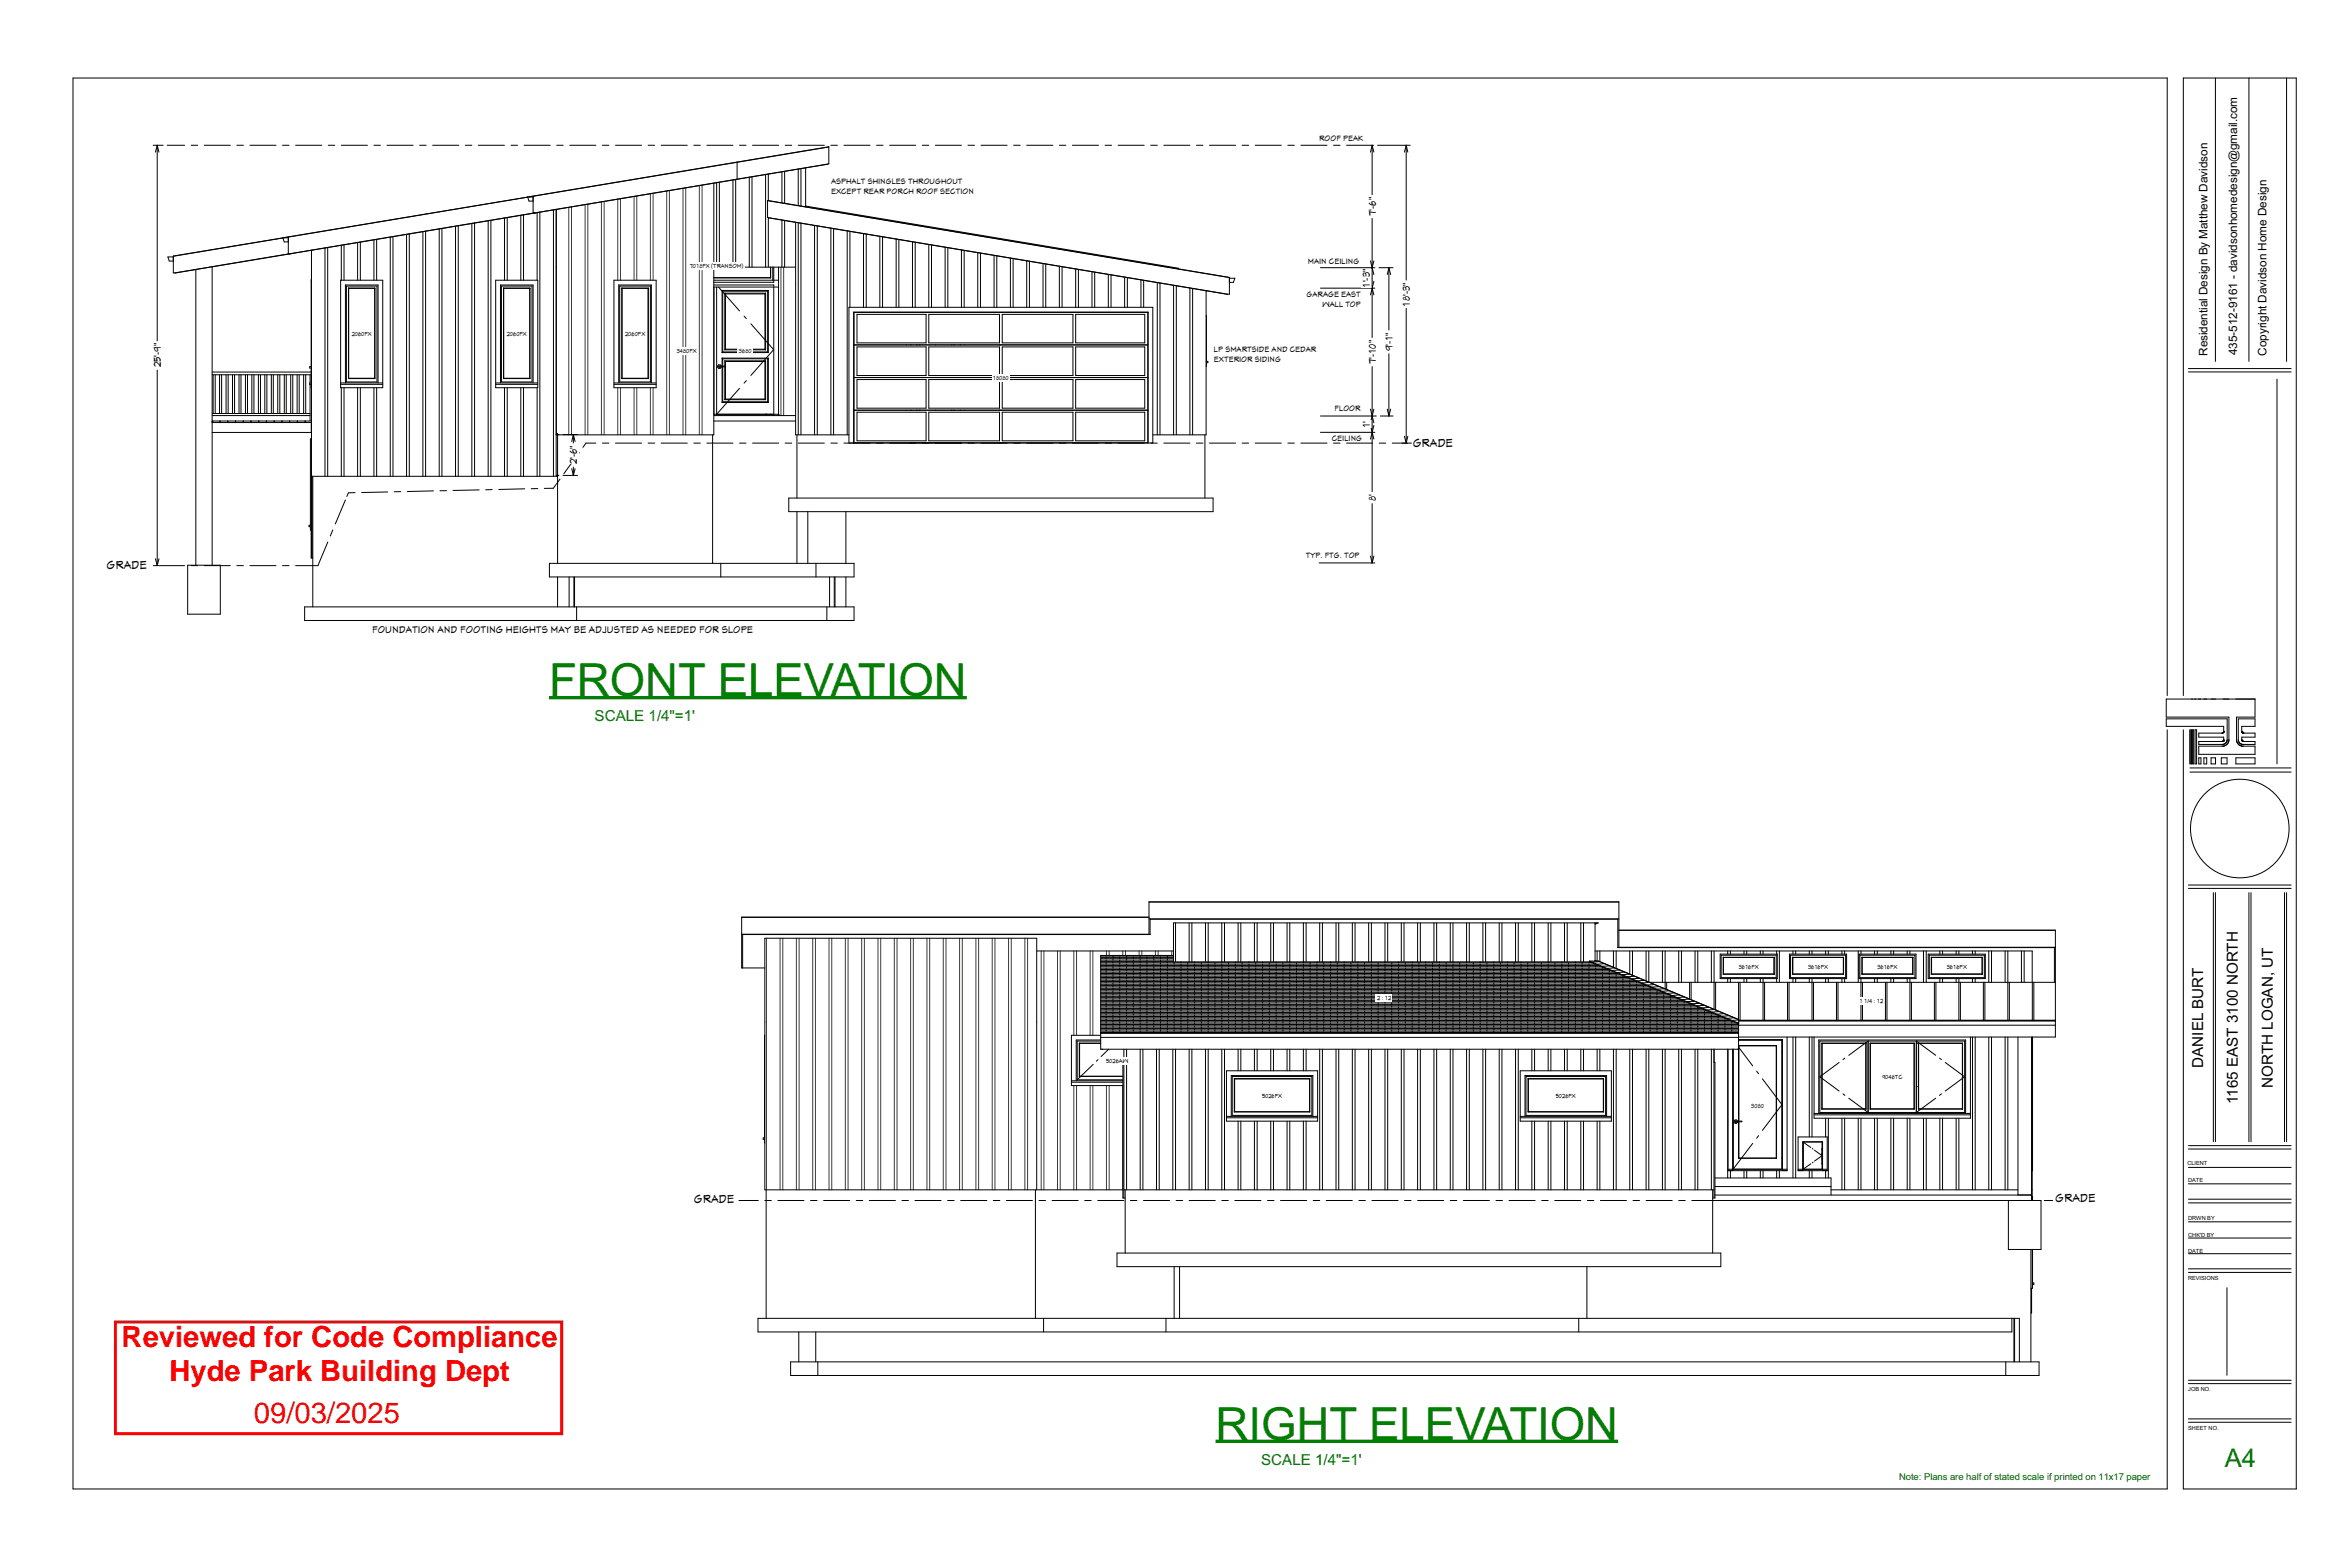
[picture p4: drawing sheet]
<svg xmlns="http://www.w3.org/2000/svg" width="914mm" height="610mm" viewBox="0 0 914 610" stroke-linecap="round" stroke-linejoin="round" font-family="sans-serif">
<defs><g id="words">
<g font-size="17.7" fill="#008000">
<text x="213.7" y="270.9">FRONT ELEVATION</text>
<text x="473" y="560.2">RIGHT ELEVATION</text>
</g>
<g font-size="11.4" fill="#f00">
<text x="47.3" y="524.1">Reviewed for Code Compliance</text>
<text x="65.9" y="537.1">Hyde Park Building Dept</text>
<text x="98.8" y="553.6">09/03/2025</text>
</g>
<text font-size="10" fill="#008000" x="865.7" y="570.9">A4</text>
<g font-size="5.9" fill="#008000">
<text x="231.4" y="280.5">SCALE 1/4&quot;=1'</text>
<text x="490.7" y="569.8">SCALE 1/4&quot;=1'</text>
</g>
<g font-size="5.9">
<text x="857.2" y="415.3" transform="rotate(-90 857.2 415.3)">DANIEL BURT</text>
<text x="884.4" y="423.2" transform="rotate(-90 884.4 423.2)">NORTH LOGAN, UT</text>
<text x="870.8" y="429.5" transform="rotate(-90 870.8 429.5)">1165 EAST 3100 NORTH</text>
</g>
<g font-size="4.6">
<text x="859" y="138.5" transform="rotate(-90 859 138.5)">Residential Design By Matthew Davidson</text>
<text x="870.5" y="138.1" transform="rotate(-90 870.5 138.1)">435-512-9161 - davidsonhomedesign@gmail.com</text>
<text x="881.9" y="138.3" transform="rotate(-90 881.9 138.3)">Copyright Davidson Home Design</text>
</g>
<g font-size="4.4">
<text x="549.7" y="173.8">GRADE</text>
<text x="41.5" y="221.5">GRADE</text>
<text x="799.7" y="467.8">GRADE</text>
<text x="270" y="468.2">GRADE</text>
</g>
<g font-size="3.7">
<text x="535.3" y="84" transform="rotate(-90 535.3 84)">7'-6&quot;</text>
<text x="533.1" y="111.9" transform="rotate(-90 533.1 111.9)">1'-3&quot;</text>
<text x="548.6" y="119.3" transform="rotate(-90 548.6 119.3)">18'-3&quot;</text>
<text x="541.8" y="136.7" transform="rotate(-90 541.8 136.7)">9'-1&quot;</text>
<text x="62.6" y="142.9" transform="rotate(-90 62.6 142.9)">25'-9&quot;</text>
<text x="535.3" y="141.6" transform="rotate(-90 535.3 141.6)">7'-10&quot;</text>
<text x="533.1" y="166.5" transform="rotate(-90 533.1 166.5)">1'</text>
<text x="224.5" y="180.6" transform="rotate(-90 224.5 180.6)">2'-6&quot;</text>
<text x="535.3" y="194.9" transform="rotate(-90 535.3 194.9)">8'</text>
<text x="144.8" y="246.1">FOUNDATION AND FOOTING HEIGHTS MAY BE ADJUSTED AS NEEDED FOR SLOPE</text>
</g>
<text font-size="3.7" fill="#008000" x="738.9" y="575.8">Note: Plans are half of stated scale if printed on 11x17 paper</text>
<g font-size="3">
<text x="513.3" y="54.7">ROOF PEAK</text>
<text x="323.4" y="71.6">ASPHALT SHINGLES THROUGHOUT</text>
<text x="323.4" y="75.4">EXCEPT REAR PORCH ROOF SECTION</text>
<text x="508.9" y="102.7">MAIN CEILING</text>
<text x="508.4" y="115.5">GARAGE EAST</text>
<text x="514.6" y="119.3">WALL TOP</text>
<text x="472.4" y="136.9">LP SMARTSIDE AND CEDAR</text>
<text x="472.4" y="140.7">EXTERIOR SIDING</text>
<text x="519.3" y="160">FLOOR</text>
<text x="518.2" y="171.7">CEILING</text>
<text x="508.1" y="217">TYP. FTG. TOP</text>
</g>
<g font-size="2.2">
<text x="268.4" y="104.4">701</text>
<text x="272.1" y="104.4">8</text>
<text x="273.3" y="104.4">FX (TRANSOM)</text>
<text x="136.9" y="130.9">2060FX</text>
<text x="197.2" y="130.9">2060FX</text>
<text x="243.2" y="130.9">2060FX</text>
<text x="263.3" y="137.2">34</text>
<text x="265.8" y="137.2">8</text>
<text x="267" y="137.2">0FX</text>
<text x="287.5" y="137.2">3680</text>
<text x="386.3" y="147.9">180</text>
<text x="390.1" y="147.9">80</text>
<text x="676.5" y="376.9">3616FX</text>
<text x="703.5" y="376.9">3616FX</text>
<text x="730.5" y="376.9">3616FX</text>
<text x="757.5" y="376.9">3616FX</text>
<text x="535.8" y="389.1">2 : 12</text>
<text x="723.5" y="390">1</text>
<text x="725.4" y="390">1/4 : 12</text>
<text x="430.4" y="413.5">5026AW</text>
<text x="732.4" y="419.8">9046TC</text>
<text x="491.1" y="427.3">5026FX</text>
<text x="605.4" y="427.3">5026FX</text>
<text x="681.4" y="431">3080</text>
<text x="851.1" y="453.2">CLIENT</text>
<text x="851.4" y="460">DATE</text>
<text x="851.4" y="474.6">DRWN BY</text>
<text x="851.5" y="481">CHK'D BY</text>
<text x="851.4" y="487.4">DATE</text>
<text x="851.4" y="498.1">REVISIONS</text>
<text x="851.5" y="541">JOB NO.</text>
<text x="851.5" y="556.2">SHEET NO.</text>
</g>
</g></defs>
<g fill="none" stroke="#000" stroke-width=".39">
<path d="M65.1 56.5h6.7M74.4 56.5h2.5M79.5 56.5h10.1M92.2 56.5h2.5M97.2 56.5h10.2M109.9 56.5h2.6M115 56.5h10.2M127.7 56.5h2.6M132.8 56.5h10.2M145.5 56.5h2.5M150.6 56.5h10.1M163.3 56.5h2.5"/>
<path d="M168.4 56.5h10.1M181.1 56.5h2.5M186.1 56.5h10.2M198.8 56.5h2.6M203.9 56.5h10.2M216.6 56.5h2.6M221.7 56.5h10.2M234.4 56.5h2.5M239.5 56.5h10.1M252.2 56.5h2.5M257.3 56.5h10.1M270 56.5h2.5"/>
<path d="M275 56.5h10.2M287.7 56.5h2.6M292.8 56.5h10.2M305.5 56.5h2.6M310.6 56.5h10.2M322.5 57.2v6.6l-254.1 42.4h-1v-6.6M322.5 57.2l-116.7 19.4M322.5 57.2l-255.1 42.5M323.3 56.5h2.5M328.4 56.5h10.1M341.1 56.5h2.5M346.2 56.5h10.1"/>
<path d="M358.9 56.5h2.5M363.9 56.5h10.2M376.6 56.5h2.6M381.7 56.5h10.2M394.4 56.5h2.6M399.5 56.5h10.2M412.2 56.5h2.5M417.3 56.5h10.1M430 56.5h2.5M435.1 56.5h10.1M447.8 56.5h2.5M452.8 56.5h10.2"/>
<path d="M465.5 56.5h2.6M470.6 56.5h10.2M483.3 56.5h2.6M488.4 56.5h10.2M501.1 56.5h2.5M506.2 56.5h10.1M518.9 56.5h2.5M524 56.5h10.5M207.4 76.3v6.5h.9M207.4 76.6h-2.1l.5 1.6h1.6M277.7 71.3v97.9h-61.2M278.8 71.1v32.8"/>
<path d="M279.9 70.9v33M285.2 70v33.9M286.3 69.8v34.1M286.4 69.8h.1M286.8 63.1v6.6M291.5 69v34.9M292.6 68.8v35.1M297.9 67.9v36M299 67.7v10.3M304.2 66.8v12.1M305.3 66.7v12.4M310.6 65.8v14.2"/>
<path d="M311.7 65.6v14.5M313.5 65.3v15.1v-.2M322.1 63.8v.1M67.4 99.9h-2.1l.6 1.7h1.5M112.1 92.2l.1 6.5h.9M112.2 92.5h-2.1l.5 1.6h1.6M112.6 98.7h.1M112.6 98.7l-44.6 7.5M121.5 97.4h-.3v119.6M126.4 96.5v88.8M127.5 96.3v89M132.8 95.4v13.6"/>
<path d="M133.9 95.2v13.8M139.1 94.4v14.6M140.2 94.2v14.8M145.5 93.3v15.7M146.6 93.1v15.9M151.8 92.2v93.1M152.9 92.1v93.2M158.2 91.2v94.1M159.3 91v94.3M164.5 90.1v95.2M165.6 90v95.3M170.9 89.1v96.2"/>
<path d="M172 88.9v96.4M177.2 88v97.3M178.3 87.8v97.5M183.6 87v98.3M184.7 86.8v98.5M189.9 85.9v99.4M191 85.7v99.6M196.3 84.8v24.2M197.4 84.7v24.3M202.6 83.8v25.2M203.7 83.6v25.4M207.8 82.8h.1"/>
<path d="M207.8 82.8l-95.1 15.9M209 82.7v26.3M210.1 82.5v102.8M215.3 81.7v103.6M216.7 81.5h-.2l-.1 103.8M299 84.7v19.2M299.1 84.7l178.3 29.8h1v-6.6M304.2 85.6v18.3M305.3 85.8v18.1M309.6 86.5v82.7h20.7M310.6 86.7v82.5M311.7 86.8v82.4"/>
<path d="M313.5 80.2h.1M313.5 80.2l145.1 24.2-.3 .2M316.9 87.7v81.5M318 87.9v81.3M323.3 88.8v80.4M324.4 88.9v80.3M329.6 89.8v79.4M330.7 90v29.5M336 90.9v28.6M337.1 91.1v28.4M342.3 91.9v27.6M343.4 92.1v27.4"/>
<path d="M348.7 93v26.5M349.8 93.2v26.3M355 94.1v25.4M356.1 94.2v25.3M361.4 95.1v24.4M362.5 95.3v24.2M367.7 96.2v23.3M368.8 96.4v23.1M374.1 97.2v22.3M375.2 97.4v22.1M380.4 98.3v21.2M381.5 98.5v21"/>
<path d="M386.8 99.4v20.1M387.9 99.5v20M76.2 104.9v115M82.5 103.8v116.1M121.1 109h.1M121.2 108.9l-.1 33.7M132.5 109h16.4v41.8h-16.4zM134.8 111.3h11.9v37.3h-11.9zM135.6 112.1h10.3M135.6 112.1v35.2M135.6 112.1l.1 .1M135.7 112.2h10.1"/>
<path d="M135.7 112.2v35M145.8 112.2v35M145.9 112.1v35.2M145.9 112.1l-.1 .1M192.9 109h16.4v41.8h-16.4zM195.1 111.3h11.9v37.3h-11.9zM195.9 112.1h10.3M195.9 112.1v35.2M195.9 112.1l.1 .1M196 112.2h10.1M196 112.2v35M206.1 112.2v35"/>
<path d="M206.2 112.1v35.2M206.2 112.1l-.1 .1M238.9 109h16.4v41.8h-16.4zM241.1 111.3h12v37.3h-12zM241.9 112.1h10.4M241.9 112.1v35.2M241.9 112.1l.2 .1M242.1 112.2v35M242.1 112.2h10.1M252.2 112.2v35M252.3 112.1v35.2M252.3 112.1l-.1 .1"/>
<path d="M277.7 103.9h31.9M277.7 109h25.2M277.7 110.9h23.4v50.8M277.7 111.7h25.2M277.7 108.1h22.2M277.7 108h22.1M277.8 111.7v49.5M278.8 111.7v49.5M279.6 111.7l8.1 9.2M281 113v24.2M281 113h18M281 113l.2 .3"/>
<path d="M281.2 113.3v23.6M281.2 113.3h17.5M282 114l.3 .3M282 114v22.1M282 114h15.9M282.3 114.3v21.5M282.3 114.3h15.3M297.6 114.3v21.5M297.9 114v22.1M297.9 114l-.3 .3M298.7 113.3v23.6M299 113v24.2"/>
<path d="M299 113l-.3 .3M299.8 103.9v4.1M299.8 108l.1 .1M299.9 103.9v4.2M300.7 103.9v5.1M301.1 103.9v5.9h-23.4M302.9 103.9v57.8M393.1 100.4v19.1M394.2 100.6v18.9M399.5 101.5v18M400.6 101.6v17.9M405.8 102.5v17"/>
<path d="M406.9 102.7v16.8M412.2 103.6v15.9M413.3 103.8v15.7M418.5 104.6v14.9M419.6 104.8v14.7M424.9 105.7v13.8M426 105.9v13.6M431.2 106.8v12.7M432.3 106.9v12.6M437.6 107.8v11.7M438.7 108v11.5M443.9 108.9v10.6"/>
<path d="M445 109.1v10.4M450.3 109.9v59.3M451.4 110.1v59.1M456.6 111v58.2M457.7 111.2v58M463 112.1v57.1M464.1 112.2v57M469.1 113.1h.2v56.1h-20.7M478.4 108l-179.7-30v6.6l179.1 29.9M478.4 108.2h2.1l-.6 1.7h-1.5M513.8 112.1h21.2M513.8 104.1h21.2"/>
<path d="M281 137.2h18M281 139.3v3.1M281 139.3l.2 .3M281 139.3h18M281.2 136.9l-.2 .3M281.2 139.6v2.8M281.2 139.6h17.5M281.2 136.9h17.5M282 136.1h15.9M282.3 135.8h15.3M282.3 135.8l-.3 .3M289.5 123l.9 1"/>
<path d="M292.2 126l8.8 10-8.8 10M297.6 135.8l.3 .3M298.7 136.9l.3 .3M298.7 139.6v16.7M299 139.3v17.3M299 139.3l-.3 .3M332.3 134.2h114.3M352.7 134.2h.1M354.4 134.2h.1M354.5 134.2h.1M356.7 134.2h.1M356.9 134.2h.1"/>
<path d="M357.7 134.2h.1M358 134.2h.1M360.3 122.3v11.1M360.3 135v11.1M360.4 122.3h-26.9v11.1h26.9M360.4 135h-26.9v11.1h26.9M361.4 122.3h27.5l.1 11.1h-27.6zM361.4 135h27.5l.1 11.1h-27.6zM364 134.2h.1M370.1 134.2h.1M370.4 134.2h.1M371.2 134.2h.1"/>
<path d="M371.5 134.2h.1M373.6 134.2h.1M373.7 134.2h.1M375.4 134.2h.1M389 134.2h.1M389.5 134.2h.1M390 122.3h27.5v11.1h-27.5zM390 135h27.5v11.1h-27.5zM418.5 122.3h26.9v11.1h-26.9zM418.5 135h26.9v11.1h-26.9zM469.3 122.9l.1 17.7M82.5 144.7h38.6"/>
<path d="M82.5 145.8h38.6M82.9 145.8v15.1M83.7 145.8v15.1M85.4 145.8v15.1M86.2 145.8v15.1M88 145.8v15.1M88.8 145.8v15.1M90.5 145.8v15.1M91.3 145.8v15.1M93 145.8v15.1M93.8 145.8v15.1M95.5 145.8v15.1"/>
<path d="M96.3 145.8v15.1M98 145.8v15.1M98.8 145.8v15.1M100.5 145.8v15.1M101.3 145.8v15.1M103 145.8v15.1M103.8 145.8v15.1M105.6 145.8v15.1M106.3 145.8v15.1M108.1 145.8v15.1M108.9 145.8v15.1M110.6 145.8v15.1"/>
<path d="M111.4 145.8v15.1M113.1 145.8v15.1M113.9 145.8v15.1M115.6 145.8v15.1M116.4 145.8v15.1M118.2 145.8v15.1M119 145.8v15.1M120.6 145.8v3.2M120.6 149.5v14.3M121.1 144.5h.1M121.2 149h-.7v.5h.6l.1 1.3M121.2 142.6h-.7v.6h.6v5.8"/>
<path d="M132.5 149h16.4M132.5 149.5h16.4M132.8 150.8v34.5M133.9 150.8v34.5M134.4 149v-38.1h12.7v38.1M135.6 147.3h10.3M135.7 147.2h10.1M135.7 147.2l-.1 .1M139.1 150.8v34.5M140.2 150.8v34.5M145.5 150.8v34.5M145.8 147.2l.1 .1"/>
<path d="M146.6 150.8v34.5M192.9 149h16.4M192.9 149.5h16.4M194.7 149v-38.1h12.7v38.1M195.9 147.3h10.3M196 147.2h10.1M196 147.2l-.1 .1M196.3 150.8v34.5M197.4 150.8v34.5M202.6 150.8v34.5M203.7 150.8v34.5M206.1 147.2l.1 .1"/>
<path d="M209 150.8v34.5M238.9 149h16.4M238.9 149.5h16.4M240.7 149v-38.1h12.7v38.1M241.9 147.3h10.4M242.1 147.2h10.1M242.1 147.2l-.2 .1M252.2 147.2l.1 .1M280.6 142.4l-.4-.5h-.6l-.4 .5v.5l.4 .4h.6l.4-.6M280.6 142.4h.1M281 156.6h18M281 142.7v13.9"/>
<path d="M281.2 142.7v13.6M281.2 156.3l-.2 .3M281.2 156.3h17.5M282 140.4h15.9M282 140.4l.3 .2M282 140.4v2.1M282 142.7v12.8M282 155.5h15.9M282.3 142.5l-2.5-.1-.1 .3h2.6M282.3 140.6v14.6M282.3 140.6h15.3M282.3 155.2l-.3 .3"/>
<path d="M282.3 155.2h15.3M287.7 151.1l-8.8 10M290.4 148.1l-.9 1M297.6 155.2l.3 .3M297.6 140.6v14.6M297.9 140.4v15.1M297.9 140.4l-.3 .2M298.7 156.3l.3 .3M332.3 146.9h114.3M332.3 159.6h114.3M352.7 146.9h.1M352.7 159.6h.1"/>
<path d="M354.4 146.9h.1M354.4 159.6h.1M354.5 146.9h.1M354.5 159.6h.1M356.7 146.9h.1M356.7 159.6h.1M356.9 146.9h.1M356.9 159.6h.1M357.7 146.9h.1M357.7 159.6h.1M357.8 146.9h.1M358 159.6h.1"/>
<path d="M360.3 147.7v11.1M360.4 147.7h-26.9v11.1h26.9M361.4 147.7h27.5l.1 11.1h-27.6zM364.1 159.6h-.1M370.1 159.6h.1M370.2 146.9h.1M370.4 146.9h.1M370.4 159.6h.1M371.2 146.9h.1M371.2 159.6h.1M371.5 146.9h.1M371.5 159.6h.1"/>
<path d="M373.4 146.9h.1M373.6 159.6h.1M373.7 146.9h.1M373.7 159.6h.1M375.4 146.9h.1M375.4 159.6h.1M389 146.9h.1M389 159.6h.1M389.5 146.9h.1M389.5 159.6h.1M390 147.7h27.5v11.1h-27.5zM418.5 147.7h26.9v11.1h-26.9z"/>
<path d="M469.3 140.6h.7v.5h-.6l-.1 1.4M82.5 163.8h.1M82.5 161.7h38.1M82.5 160.9h38.1M82.5 168.2h38.7M82.5 164.4h38.7M82.7 164.4v-.6h2.9v.6M85.7 164.4v-.6h23.9v.6M88.6 163.8v.6M88.7 163.8v.6M91.6 163.8v.6M91.7 163.8v.6"/>
<path d="M94.6 163.8v.6M94.7 163.8v.6M97.6 163.8v.6M100.6 163.8v.6M100.7 163.8v.6M103.6 163.8v.6M103.7 163.8v.6M106.6 163.8v.6M106.7 163.8v.6M109.8 164.4v-.6h2.8v.6M112.8 164.4v-.6h2.9v.6M115.8 164.4v-.6h2.9v.6"/>
<path d="M121.1 164.4v3.8M121.2 163.8h-2.4v.6M121.2 170.7h-.4v33.6M217 169.2v50M225.3 176.1l-5.9 8.2M231.9 172.4h-3.9l-1.2 1.6M234.4 172.4h2.5M239.5 172.4h10.1M252.2 172.4h2.5M257.3 172.4h10.1M270 172.4h2.5M275 172.4h10.2"/>
<path d="M277.3 169.2v50M277.7 161.2h25.4v.5M277.7 163.8h31.9M277.7 161.7h31.9M287.7 172.4h2.6M292.8 172.4h10.2M297.9 161.2h.1M298 161.2h.1M299.8 161.2h.1M305.5 172.4h2.6M310.1 169.2v24.6M310.6 172.4h10.2"/>
<path d="M323.3 172.4h2.5M328.4 172.4h121.9M330.3 172.3v-52.8h118.3v52.8M332.1 172.3v-50.9h114.6v50.9M332.3 172.3v-50.8h114.3v50.8M332.3 172.3h114.3M354 172.3h.1M354.4 172.3h.1M354.5 172.3h.1M360.3 160.4v11.1M360.4 160.4h-26.9v11.1h26.9M361.4 160.4h27.5l.1 11.1h-27.6z"/>
<path d="M373.6 172.3h.1M373.7 172.3h.1M374.1 172.3h.1M388.9 172.3h.1M389 172.3h.1M389.5 172.3h.1M390 160.4h27.5v11.1h-27.5zM418.5 160.4h26.9v11.1h-26.9zM452.8 172.4h10.2M465.5 172.4h2.6M468.8 169.2v24.6M470.6 172.4h10.2"/>
<path d="M483.3 172.4h2.6M488.4 172.4h10.2M501.1 172.4h2.5M506.2 172.4h10.1M513.8 168.2h21.2M513.8 161.8h21.7M518.9 172.4h2.5M524 172.4h10.1M533.3 165.5l.6 2.7M533.9 168.2l.7 2.6M533.9 168.2l-.6 2.6M534.6 165.5l-.7 2.7"/>
<path d="M536.7 172.4h2.5M541.7 172.4h7.5M121.2 185.3h95.8M121.5 185.3v31.7M121.7 185.3v50.8M134.4 194.5l-3.9 9.3M138.2 191.6l-2.6 .1-.6 1.5M150.9 191.4l-10.2 .2M156 191.3h-2.6M168.7 191l-10.2 .2M173.7 190.9h-2.5M186.4 190.6l-10.1 .2"/>
<path d="M191.5 190.5h-2.5M204.2 190.2l-10.1 .2M209.3 190.1h-2.6M216.2 188.6l-.9 1.3-3.5 .1M217.9 186.4l-1.5 2M306.9 193.8h165.1v5.3h-165.1zM310.1 199.1v20.1M314.3 199.1v20.1M329.1 199.1v20.1M73 219.9h12.7v19h-12.7zM121.1 206.2v10.8h.6M121.2 204.3h-.9v.6h.5v1.3h.4"/>
<path d="M127.6 210.9l-3.9 9.1h-8.7M129.5 206.2l-1 2.3M213.8 219.2h118.5v5.3h-118.5zM280.5 219.2v5.3M317.5 219.2v5.3M513.3 219h21.7M533.3 216.3l.6 2.7 .7-2.7M59.6 220h1.7M61.7 220h10.1M74.4 220h2.5M79.5 220h10.1M92.2 220h2.5"/>
<path d="M97.2 220h10.2M109.9 220h2.6M118.5 236.1h213.8v5.3h-213.8zM217 224.5v11.6M221.4 224.5v11.6M223.3 224.5v11.6M223.6 224.5v11.6M224.4 236.1v5.3M321.7 236.1v5.3M322.8 224.5v11.6M324.6 224.5v11.6M324.9 224.5v11.6"/>
<path d="M329.1 224.5v11.6"/>
</g>
<g fill="none" stroke="#3c3c3c" stroke-width=".39">
<path d="M227.7 79.6v89.6M228.7 79.5v89.7M234 78.6v90.6M235.1 78.4v90.8M240.4 77.5v31.5M241.4 77.3v31.7M246.7 76.5v32.5M247.8 76.3v32.7M253.1 75.4v33.6M254.1 75.2v33.8M259.4 74.3v94.9M260.5 74.2v95"/>
<path d="M265.8 73.3v95.9M266.8 73.1v96.1M272.1 72.2v97M273.2 72.1v97.1M221.3 80.7v88.5M222.4 80.5v88.7M303.9 103.9v57.8M304.9 103.9v57.8M240.4 150.8v18.4M241.4 150.8v18.4M246.7 150.8v18.4M247.8 150.8v18.4"/>
<path d="M253.1 150.8v18.4M254.1 150.8v18.4"/>
</g>
<path d="M531.8 192.2h4.3v2.7h-4.3z" fill-rule="evenodd" fill="#fff"/>
<path d="M533.3 159.2l.6 2.6M534.6 159.2l-.7 2.6M533.9 168.2v23.1M533.9 161.8l.7 2.7M533.9 161.8l-.6 2.7M533.9 195.9v23.1" fill="none" stroke="#000" stroke-width=".39"/>
<path d="M529.6 163.7h4.2v2.8h-4.2z" fill-rule="evenodd" fill="#fff"/>
<path d="M533.3 109.4l.6 2.7M533.9 112.1l.7 2.6M533.9 112.1l-.6 2.6M534.6 109.4l-.7 2.7M533.9 161.8v6.4" fill="none" stroke="#000" stroke-width=".39"/>
<path d="M531.8 132.2h4.3v9.4h-4.3z" fill-rule="evenodd" fill="#fff"/>
<path d="M533.3 101.5l.6 2.6M533.9 112.1v19.2M533.9 104.1l.7 2.7M533.9 104.1l-.6 2.7M534.6 101.5l-.7 2.6M533.9 142.6v19.2" fill="none" stroke="#000" stroke-width=".39"/>
<path d="M529.6 104.6h4.2v7.3h-4.2z" fill-rule="evenodd" fill="#fff"/>
<path d="M533.3 59.2l.6-2.7 .7 2.7M533.9 104.1v8" fill="none" stroke="#000" stroke-width=".39"/>
<path d="M531.8 76.6h4.3v7.4h-4.3z" fill-rule="evenodd" fill="#fff"/>
<path d="M533.9 56.5v19.2M536 56.5h12.7M546.5 59.2l.7-2.7 .6 2.7M533.9 85v19.1M545.5 172.4h2.1M546.5 169.7l.7 2.7 .6-2.7" fill="none" stroke="#000" stroke-width=".39"/>
<path d="M545.1 109.9h4.2v9.4h-4.2z" fill-rule="evenodd" fill="#fff"/>
<path d="M547.2 56.5v52.5M536.6 104.1h5.4M539.8 106.8l.6-2.7 .7 2.7M547.2 120v52.4M539.8 159.2l.6 2.6 .7-2.6M537.1 161.8h4.9" fill="none" stroke="#000" stroke-width=".39"/>
<path d="M538.4 129.3h4.2v7.4h-4.2z" fill-rule="evenodd" fill="#fff"/>
<path d="M540.4 104.1v24.3M540.4 137.6v24.2M219.1 169.1h5.6M222.5 171.7l.6-2.6 .7 2.6M219.1 185h5.6M222.5 182.3l.6 2.7 .7-2.7" fill="none" stroke="#000" stroke-width=".39"/>
<path d="M221 173.2h4.3v7.4h-4.3z" fill-rule="evenodd" fill="#fff"/>
<path d="M59.6 56.5h3.9M60.5 59.2l.7-2.7 .6 2.7M223.1 169.1v3.2M223.1 181.7v3.3M60.5 217.4l.7 2.6 .6-2.6" fill="none" stroke="#000" stroke-width=".39"/>
<path d="M59.1 133.4h4.2v9.5h-4.2z" fill-rule="evenodd" fill="#fff"/>
<path d="M61.2 56.5v76.1M61.2 144v76" fill="none" stroke="#000" stroke-width=".39"/>
<g fill="#fff">
<path d="M471.8 133.6h44.5v8.6h-44.5z" fill-rule="evenodd"/>
<path d="M322.8 68.4h62.5v8.6h-62.5z" fill-rule="evenodd"/>
</g>
<path d="M216.4 169.1h1.1M217 168.6v1M216.4 185h1.1M217 184.4v1.1" fill="none" stroke="#000" stroke-width=".39"/>
<g fill="#fff">
<path d="M386 145.7h6.9v2.8h-6.9z" fill-rule="evenodd"/>
<path d="M242.7 128.7h8.8v2.8h-8.8z" fill-rule="evenodd"/>
<path d="M196.6 128.7h8.9v2.8h-8.9z" fill-rule="evenodd"/>
<path d="M267.9 102.2h21.9v2.9h-21.9z" fill-rule="evenodd"/>
<path d="M262.8 135h8.8v2.9h-8.8z" fill-rule="evenodd"/>
<path d="M136.3 128.7h8.9v2.8h-8.9z" fill-rule="evenodd"/>
<path d="M287.1 135h5.8v2.9h-5.8z" fill-rule="evenodd"/>
</g>
<g fill="none" stroke="#000" stroke-width=".39">
<path d="M862 30.4v110.2M875.1 30.4v110.2M889.7 30.4v110.2M851.5 143.4h40M851.5 144.7h40M886 147.5v149.7M842.9 271.9h34.5v7.1h-7.2v9l.3 1 .7 .8 .9 .4 5.3 .1v3.2h-21.8v-3.2h9.5l1.6-1 .6-1.1v-9.2h-24.4zM843.3 270.6v-240.2h-814.9v548.8h814.9v-295.3M849.5 270.6v-240.2h44v548.8h-44v-295.3M852 283.9v13.3M852.1 298.7h39.4M852.4 283.9h.3v13.3h-.3z"/>
<path d="M853.1 283.9h.5v13.3h-.5zM854.1 283.9h.6v13.3h-.6zM855.6 294.8h.8v2.4h-.8zM857.5 294.8h1.1v2.4h-1.1zM860.3 294.8h1.8v2.4h-1.8zM864.3 294.8h2.3v2.4h-2.3zM864.7 288.5h.1M864.7 285.2h.1M864.8 288.4l-.1 .1M864.9 285.1l-.1 .1M864.9 288.4h.1M864.9 285.1h.1"/>
<path d="M865 288.3h.1M865 285l-.4 .2h-9v1.6h9.7v1.2l-.4 .4-9.3 .1v1.1h9.4l1.4-.9M865 285h.1M865.1 288.2h.1M865.1 284.9h.1M865.1 284.9l.2-2.3h-22.4v-2.9h23.7v8.4l-.3 .7M865.1 284.9v.1M865.2 284.9h.1M865.2 288.1h.1M865.2 288l-.1 .2M865.2 284.7v.1M865.3 287.9h.1"/>
<path d="M865.3 284.7h.1M865.3 284.5h.1M866.1 289v.1M870 294.8h7.4v2.4h-7.4zM871 288.2v.1M871.4 289v.1M871.6 289.2l.1 .1M872.1 289.5h.1M872.3 284.5h.1M872.3 287.9h.1M872.3 284.6v.1M872.3 287.9v.1"/>
<path d="M872.3 284.7h.1M872.3 284.8v-2.2h5.1v-2.9h-6.5v8.3l.5 1M872.3 284.8l.4 .3M872.4 284.8v.1M872.4 284.9h.1M872.4 288.2h.1M872.4 289.6h.1M872.4 288.2l.1 .1M872.5 285h.1M872.5 288.3l.2 .1M872.6 285.1h.1M872.6 288.3h.1"/>
<path d="M872.6 285.1l4.8 .1v1.6h-5.1v1.3l.4 .3 4.7 .1v1.1h-5.1l-.9-.5M872.7 288.4h.1M872.7 285.1v.1M872.7 288.4l.1 .1M872.9 285.2h.1M872.9 288.5h.1M852.1 300.4h39.4M851.5 344.3h40M851.5 345.6h40M861.2 347.3v96.9M862 347.3v96.9M875.1 347.3v96.9"/>
<path d="M875.9 347.3v96.9M888.9 347.3v96.9M889.7 347.3v96.9M851.5 447h40M851.5 445.7h40M851.5 454.2h40M851.5 466.5h40M851.5 468h40M851.5 460.5h40M851.5 475.3h40M851.5 481.6h40M851.5 495h40"/>
<path d="M851.5 493.6h40M851.5 487.7h40M866.5 500.9v34.1M851.5 538.3h40M851.5 537h40M851.5 552h40M851.5 553.3h40"/>
<circle cx="871.5" cy="322.3" r="19.2"/>
</g>
<g fill="#fff">
<path d="M681 428.8h5.8v2.8h-5.8z" fill-rule="evenodd"/>
<path d="M429.9 411.3h9.5v2.8h-9.5z" fill-rule="evenodd"/>
<path d="M604.9 425.1h8.8v2.9h-8.8z" fill-rule="evenodd"/>
<path d="M731.9 417.7h8.8v2.8h-8.8z" fill-rule="evenodd"/>
<path d="M490.6 425.1h8.8v2.9h-8.8z" fill-rule="evenodd"/>
<path d="M723.2 387.8h10v2.9h-10z" fill-rule="evenodd"/>
<path d="M730 374.7h8.8v2.9h-8.8z" fill-rule="evenodd"/>
<path d="M703 374.7h8.8v2.9h-8.8z" fill-rule="evenodd"/>
<path d="M676.1 374.7h8.7v2.9h-8.7z" fill-rule="evenodd"/>
<path d="M757 374.7h8.8v2.9h-8.8z" fill-rule="evenodd"/>
<path d="M535.3 386.9h6.5v2.9h-6.5z" fill-rule="evenodd"/>
</g>
<g fill="none" stroke="#000" stroke-width=".39">
<path d="M288.6 356.9h158.5M447.1 357.5h182.8M447.1 356.8h-158.5v19.8h9M447.5 357.5v6.1h-158.5M447.5 357.6h182M457.4 359v15.2M462.7 359v15.2M463.8 359v15.2M469.1 359v15.2M470.1 359v15.5M475.4 359v15.5M476.5 359v15.2"/>
<path d="M481.8 359v15.2M482.8 359v15.2M488.1 359v15.2M489.2 359v15.2M494.5 359v15.2M495.5 359v15.2M500.8 359v15.2M501.9 359v15.5M507.2 359v15.5M508.2 359v15.2M513.5 359v15.2M514.6 359v15.2"/>
<path d="M519.9 359v15.2M520.9 359v15.2M526.2 359v15.2M527.3 359v15.2M532.6 359v15.2M533.6 359v15.5M538.9 359v15.5M540 359v15.2M545.3 359v15.2M546.3 359v15.2M551.6 359v15.2M552.7 359v15.2"/>
<path d="M558 359v15.2M559 359v15.2M564.3 359v15.2M565.4 359v15.5M570.7 359v15.5M571.7 359v15.2M577 359v15.2M578.1 359v15.2M583.4 359v15.2M584.4 359v15.2M589.7 359v15.2M590.8 359v15.2"/>
<path d="M596.1 359v15.2M597.1 359v15.5M602.4 359v15.5M603.5 359v15.2M608.8 359v15.2M609.8 359v15.2M615.1 359v15.2M616.2 359v15.2M620.6 359.5l1.3-.5h-165.3v15.2h161.9M620.6 359v14.9M621.4 359l-.8 .4M629.5 357.5v11.1h169.9"/>
<path d="M288.6 363.4l158.9 .1M289 363.4v13.2M403.4 370h53.2M428.3 379.8h203.7M428.3 379.2h202.4M428.3 377.7h198.6M428.3 377.1h197.4M428.3 376.6h196.1M428.3 376.1h194.9M428.3 374.5h191.1M428.3 373.5h28.3M428.3 378.7h201.2"/>
<path d="M428.3 375.1h192.3M428.3 374h28.3M428.3 372.4h28.3M428.3 373h28.3M428.3 371.9h28.3M428.3 378.2h199.9M428.3 375.6h193.6M430.4 371.7v.2M430.4 372.4v.6M430.4 373.5v.5M430.4 374.5v.6M430.4 375.6v.5"/>
<path d="M430.4 376.6v.5M430.4 377.7v.5M430.4 378.7v.5M430.4 379.8v.5M433.1 371.9v.5M433.1 373v.5M433.1 374v.5M433.1 375.1v.5M433.1 376.1v.5M433.1 377.1v.6M433.1 378.2v.5M433.1 379.2v.6"/>
<path d="M435.7 371.7v.2M435.7 372.4v.6M435.7 373.5v.5M435.7 374.5v.6M435.7 375.6v.5M435.7 376.6v.5M435.7 377.7v.5M435.7 378.7v.5M435.7 379.8v.5M438.4 371.9v.5M438.4 373v.5M438.4 374v.5"/>
<path d="M438.4 375.1v.5M438.4 376.1v.5M438.4 377.1v.6M438.4 378.2v.5M438.4 379.2v.6M441 371.7v.2M441 372.4v.6M441 373.5v.5M441 374.5v.6M441 375.6v.5M441 376.6v.5M441 377.7v.5"/>
<path d="M441 378.7v.5M441 379.8v.5M443.7 371.9v.5M443.7 373v.5M443.7 374v.5M443.7 375.1v.5M443.7 376.1v.5M443.7 377.1v.6M443.7 378.2v.5M443.7 379.2v.6M446.3 371.7v.2M446.3 372.4v.6"/>
<path d="M446.3 373.5v.5M446.3 374.5v.6M446.3 375.6v.5M446.3 376.6v.5M446.3 377.7v.5M446.3 378.7v.5M446.3 379.8v.5M447.1 363.5v-12.6h182.8v17.7h-.4M448.9 371.9v.5M448.9 373v.5M448.9 374v.5M448.9 375.1v.5"/>
<path d="M448.9 376.1v.5M448.9 377.1v.6M448.9 378.2v.5M448.9 379.2v.6M451.6 371.7v.2M451.6 372.4v.6M451.6 373.5v.5M451.6 374.5v.6M451.6 375.6v.5M451.6 376.6v.5M451.6 377.7v.5M451.6 378.7v.5"/>
<path d="M451.6 379.8v.5M454.2 371.9v.5M454.2 373v.5M454.2 374v.5M454.2 375.1v.5M454.2 376.1v.5M454.2 377.1v.6M454.2 378.2v.5M454.2 379.2v.6M456.6 371.7h-28.3v36.5h248.2M456.9 374.5v.6M456.9 375.6v.5"/>
<path d="M456.9 376.6v.5M456.9 377.7v.5M456.9 378.7v.5M456.9 379.8v.5M459.5 374.2v.3M459.5 375.1v.5M459.5 376.1v.5M459.5 377.1v.6M459.5 378.2v.5M459.5 379.2v.6M462.2 374.5v.6M462.2 375.6v.5"/>
<path d="M462.2 376.6v.5M462.2 377.7v.5M462.2 378.7v.5M462.2 379.8v.5M464.8 374.2v.3M464.8 375.1v.5M464.8 376.1v.5M464.8 377.1v.6M464.8 378.2v.5M464.8 379.2v.6M467.4 374.5v.6M467.4 375.6v.5"/>
<path d="M467.4 376.6v.5M467.4 377.7v.5M467.4 378.7v.5M467.4 379.8v.5M470.1 375.1v.5M470.1 376.1v.5M470.1 377.1v.6M470.1 378.2v.5M470.1 379.2v.6M472.7 374.5v.6M472.7 375.6v.5M472.7 376.6v.5"/>
<path d="M472.7 377.7v.5M472.7 378.7v.5M472.7 379.8v.5M475.4 375.1v.5M475.4 376.1v.5M475.4 377.1v.6M475.4 378.2v.5M475.4 379.2v.6M478 374.5v.6M478 375.6v.5M478 376.6v.5M478 377.7v.5"/>
<path d="M478 378.7v.5M478 379.8v.5M480.7 374.2v.3M480.7 375.1v.5M480.7 376.1v.5M480.7 377.1v.6M480.7 378.2v.5M480.7 379.2v.6M483.3 374.5v.6M483.3 375.6v.5M483.3 376.6v.5M483.3 377.7v.5"/>
<path d="M483.3 378.7v.5M483.3 379.8v.5M486 374.2v.3M486 375.1v.5M486 376.1v.5M486 377.1v.6M486 378.2v.5M486 379.2v.6M488.6 374.5v.6M488.6 375.6v.5M488.6 376.6v.5M488.6 377.7v.5"/>
<path d="M488.6 378.7v.5M488.6 379.8v.5M491.3 374.2v.3M491.3 375.1v.5M491.3 376.1v.5M491.3 377.1v.6M491.3 378.2v.5M491.3 379.2v.6M493.9 374.5v.6M493.9 375.6v.5M493.9 376.6v.5M493.9 377.7v.5"/>
<path d="M493.9 378.7v.5M493.9 379.8v.5M496.6 374.2v.3M496.6 375.1v.5M496.6 376.1v.5M496.6 377.1v.6M496.6 378.2v.5M496.6 379.2v.6M499.2 374.5v.6M499.2 375.6v.5M499.2 376.6v.5M499.2 377.7v.5"/>
<path d="M499.2 378.7v.5M499.2 379.8v.5M501.9 375.1v.5M501.9 376.1v.5M501.9 377.1v.6M501.9 378.2v.5M501.9 379.2v.6M504.5 374.5v.6M504.5 375.6v.5M504.5 376.6v.5M504.5 377.7v.5M504.5 378.7v.5"/>
<path d="M504.5 379.8v.5M507.2 375.1v.5M507.2 376.1v.5M507.2 377.1v.6M507.2 378.2v.5M507.2 379.2v.6M509.8 374.5v.6M509.8 375.6v.5M509.8 376.6v.5M509.8 377.7v.5M509.8 378.7v.5M509.8 379.8v.5"/>
<path d="M512.4 374.2v.3M512.4 375.1v.5M512.4 376.1v.5M512.4 377.1v.6M512.4 378.2v.5M512.4 379.2v.6M515.1 374.5v.6M515.1 375.6v.5M515.1 376.6v.5M515.1 377.7v.5M515.1 378.7v.5M515.1 379.8v.5"/>
<path d="M517.7 374.2v.3M517.7 375.1v.5M517.7 376.1v.5M517.7 377.1v.6M517.7 378.2v.5M517.7 379.2v.6M520.4 374.5v.6M520.4 375.6v.5M520.4 376.6v.5M520.4 377.7v.5M520.4 378.7v.5M520.4 379.8v.5"/>
<path d="M523 374.2v.3M523 375.1v.5M523 376.1v.5M523 377.1v.6M523 378.2v.5M523 379.2v.6M525.7 374.5v.6M525.7 375.6v.5M525.7 376.6v.5M525.7 377.7v.5M525.7 378.7v.5M525.7 379.8v.5"/>
<path d="M528.3 374.2v.3M528.3 375.1v.5M528.3 376.1v.5M528.3 377.1v.6M528.3 378.2v.5M528.3 379.2v.6M530.9 374.5v.6M530.9 375.6v.5M530.9 376.6v.5M530.9 377.7v.5M530.9 378.7v.5M530.9 379.8v.5"/>
<path d="M533.6 375.1v.5M533.6 376.1v.5M533.6 377.1v.6M533.6 378.2v.5M533.6 379.2v.6M536.2 374.5v.6M536.2 375.6v.5M536.2 376.6v.5M536.2 377.7v.5M536.2 378.7v.5M536.2 379.8v.5M538.9 375.1v.5"/>
<path d="M538.9 376.1v.5M538.9 377.1v.6M538.9 378.2v.5M538.9 379.2v.6M541.5 374.5v.6M541.5 375.6v.5M541.5 376.6v.5M541.5 377.7v.5M541.5 378.7v.5M541.5 379.8v.5M544.2 374.2v.3M544.2 375.1v.5"/>
<path d="M544.2 376.1v.5M544.2 377.1v.6M544.2 378.2v.5M544.2 379.2v.6M546.8 374.5v.6M546.8 375.6v.5M546.8 376.6v.5M546.8 377.7v.5M546.8 378.7v.5M546.8 379.8v.5M549.5 374.2v.3M549.5 375.1v.5"/>
<path d="M549.5 376.1v.5M549.5 377.1v.6M549.5 378.2v.5M549.5 379.2v.6M552.1 374.5v.6M552.1 375.6v.5M552.1 376.6v.5M552.1 377.7v.5M552.1 378.7v.5M552.1 379.8v.5M554.8 374.2v.3M554.8 375.1v.5"/>
<path d="M554.8 376.1v.5M554.8 377.1v.6M554.8 378.2v.5M554.8 379.2v.6M557.4 374.5v.6M557.4 375.6v.5M557.4 376.6v.5M557.4 377.7v.5M557.4 378.7v.5M557.4 379.8v.5M560.1 374.2v.3M560.1 375.1v.5"/>
<path d="M560.1 376.1v.5M560.1 377.1v.6M560.1 378.2v.5M560.1 379.2v.6M562.7 374.5v.6M562.7 375.6v.5M562.7 376.6v.5M562.7 377.7v.5M562.7 378.7v.5M562.7 379.8v.5M565.4 375.1v.5M565.4 376.1v.5"/>
<path d="M565.4 377.1v.6M565.4 378.2v.5M565.4 379.2v.6M568 374.5v.6M568 375.6v.5M568 376.6v.5M568 377.7v.5M568 378.7v.5M568 379.8v.5M570.7 375.1v.5M570.7 376.1v.5M570.7 377.1v.6"/>
<path d="M570.7 378.2v.5M570.7 379.2v.6M573.3 374.5v.6M573.3 375.6v.5M573.3 376.6v.5M573.3 377.7v.5M573.3 378.7v.5M573.3 379.8v.5M575.9 374.2v.3M575.9 375.1v.5M575.9 376.1v.5M575.9 377.1v.6"/>
<path d="M575.9 378.2v.5M575.9 379.2v.6M578.6 374.5v.6M578.6 375.6v.5M578.6 376.6v.5M578.6 377.7v.5M578.6 378.7v.5M578.6 379.8v.5M581.2 374.2v.3M581.2 375.1v.5M581.2 376.1v.5M581.2 377.1v.6"/>
<path d="M581.2 378.2v.5M581.2 379.2v.6M583.9 374.5v.6M583.9 375.6v.5M583.9 376.6v.5M583.9 377.7v.5M583.9 378.7v.5M583.9 379.8v.5M586.5 374.2v.3M586.5 375.1v.5M586.5 376.1v.5M586.5 377.1v.6"/>
<path d="M586.5 378.2v.5M586.5 379.2v.6M589.2 374.5v.6M589.2 375.6v.5M589.2 376.6v.5M589.2 377.7v.5M589.2 378.7v.5M589.2 379.8v.5M591.8 374.2v.3M591.8 375.1v.5M591.8 376.1v.5M591.8 377.1v.6"/>
<path d="M591.8 378.2v.5M591.8 379.2v.6M594.4 374.5v.6M594.4 375.6v.5M594.4 376.6v.5M594.4 377.7v.5M594.4 378.7v.5M594.4 379.8v.5M597.1 375.1v.5M597.1 376.1v.5M597.1 377.1v.6M597.1 378.2v.5"/>
<path d="M597.1 379.2v.6M599.7 374.5v.6M599.7 375.6v.5M599.7 376.6v.5M599.7 377.7v.5M599.7 378.7v.5M599.7 379.8v.5M602.4 375.1v.5M602.4 376.1v.5M602.4 377.1v.6M602.4 378.2v.5M602.4 379.2v.6"/>
<path d="M605 374.5v.6M605 375.6v.5M605 376.6v.5M605 377.7v.5M605 378.7v.5M605 379.8v.5M607.7 374.2v.3M607.7 375.1v.5M607.7 376.1v.5M607.7 377.1v.6M607.7 378.2v.5M607.7 379.2v.6"/>
<path d="M610.3 374.5v.6M610.3 375.6v.5M610.3 376.6v.5M610.3 377.7v.5M610.3 378.7v.5M610.3 379.8v.5M613 374.2v.3M613 375.1v.5M613 376.1v.5M613 377.1v.6M613 378.2v.5M613 379.2v.6"/>
<path d="M615.6 374.5v.6M615.6 375.6v.5M615.6 376.6v.5M615.6 377.7v.5M615.6 378.7v.5M615.6 379.8v.5M618.3 374.2v.3M618.3 375.1v.5M618.3 376.1v.5M618.3 377.1v.6M618.3 378.2v.5M618.3 379.2v.6"/>
<path d="M618.5 373.9h3.5l54.5 22.7v1.5M618.5 373.9l58 24.2M618.5 373.9v.3M618.5 374.2l58 24.1v-.2M620.6 370h170.1l.1 26.9M620.6 373.7l.5 .2M620.6 373.6l.7 .3M620.9 375.6v.5M620.9 376.6v.5M620.9 377.7v.5M620.9 378.7v.5M620.9 379.8v.5"/>
<path d="M621.5 370v3.9M621.9 373.9l54.6 22.8M622.5 370v4.1l-3 .2M623.4 374.5h.1M623.6 376.3v.3M623.6 377.1v.6M623.6 378.2v.5M623.6 379.2v.6M624.4 374.9l-3 .2M625.3 375.3h.1M626.2 377.7v.5M626.2 378.7v.5"/>
<path d="M626.2 379.8v.5M626.3 375.8l-2.9 .1M627.3 376.1h.1M627.8 370v6.3M628.3 376.6l-3 .1M628.9 370v6.8M628.9 378.5v.2M628.9 379.2v.6M629.2 376.9h.1M629.9 368.5h169.9M629.9 361.9h169.9v41.5h-123.3M630.2 377.4l-2.9 .1"/>
<path d="M631.2 377.7h.1M631.5 379.8v.5M632.2 378.2l-3 .1M633.1 378.5h.1M634.1 379l-3 .2M634.2 370v9M635 379.4h.1M635.2 370v9.4M636 379.8l-2.9 .2M640.5 370v11.6M641.6 370v12.1M646.9 370v12.1"/>
<path d="M647.9 370v14.7M653.2 370v12.1M654.3 370v12.1M659.6 370v12.1M660.6 370v12.1M665.9 370v12.1M667 370v22.6M669.3 371.2h22.3v9.5h-22.3zM669.7 371.6h21.4v8.7h-21.4zM670.5 379h19.9M670.5 372.4h19.9M670.5 372.4v6.6"/>
<path d="M670.5 372.4l.1 .1M670.6 372.5h19.6M670.6 378.9h19.6M670.6 372.5v6.4M670.6 378.9l-.1 .1M672.3 370v1.2M673.3 370v1.2M678.6 370v1.2M679.7 370v1.2M685 370v1.2M686 370v1.2M690.2 372.5v6.4"/>
<path d="M690.2 378.9l.2 .1M690.4 372.4v6.6M690.4 372.4l-.2 .1M691.3 370v1.2M692.4 370v12.1M696.3 371.2h22.2v9.5h-22.2zM696.7 371.6h21.4v8.7h-21.4zM697.5 379h19.8M697.5 372.4h19.8M697.5 372.4v6.6M697.5 372.4l.1 .1M697.6 372.5h19.7"/>
<path d="M697.6 378.9h19.7M697.6 372.5v6.4M697.6 378.9l-.1 .1M697.7 370v1.2M698.7 370v1.2M704 370v1.2M705.1 370v1.2M710.4 370v1.2M711.4 370v1.2M716.7 370v1.2M717.3 372.5v6.4M717.3 378.9v.1"/>
<path d="M717.3 372.4v6.6M717.3 372.4v.1M717.8 370v1.2M723.1 370v12.1M723.3 371.2h22.2v9.5h-22.2zM723.7 371.6h21.4v8.7h-21.4zM724.1 370v1.2M724.5 379h19.8M724.5 372.4v6.6M724.5 372.4h19.8M724.5 372.4l.1 .1M724.6 372.5h19.6"/>
<path d="M724.6 378.9h19.6M724.6 372.5v6.4M724.6 378.9l-.1 .1M729.4 370v1.2M730.5 370v1.2M735.8 370v1.2M736.8 370v1.2M742.1 370v1.2M743.2 370v1.2M744.2 372.5v6.4M744.2 378.9l.1 .1M744.3 372.4l-.1 .1"/>
<path d="M744.3 372.4v6.6M748.5 370v12.1M749.5 370v12.1M750.3 371.2h22.2v9.5h-22.2zM750.7 371.6h21.4v8.7h-21.4zM751.5 379h19.8M751.5 372.4v6.6M751.5 372.4h19.8M751.5 372.4l.1 .1M751.6 372.5h19.6M751.6 378.9h19.6M751.6 372.5v6.4"/>
<path d="M751.6 378.9l-.1 .1M754.8 370v1.2M755.9 370v1.2M761.2 370v1.2M762.2 370v1.2M767.5 370v1.2M768.6 370v1.2M771.2 372.5v6.4M771.2 378.9l.1 .1M771.3 372.4v6.6M771.3 372.4l-.1 .1M773.9 370v12.1"/>
<path d="M774.9 370v12.1M780.2 370v12.1M781.3 370v26.9M786.6 370v12.1M787.6 370v12.1M799.4 368.5v13.6M428.3 399.6h248.2M428.3 397.5h246.2M428.3 396.5h243.7M428.3 395.9h242.5M428.3 395.4h241.2M428.3 393.3h236.2"/>
<path d="M428.3 392.3h233.7M428.3 391.2h231.2M428.3 390.2h228.7M428.3 388.6h224.9M428.3 387.1h221.2M428.3 381.8h208.6M428.3 381.3h207.4M428.3 380.8h206.1M428.3 398.6h248.2M428.3 394.4h238.7M428.3 393.9h237.5M428.3 392.8h235"/>
<path d="M428.3 391.8h232.4M428.3 389.7h227.4M428.3 389.2h226.2M428.3 387.6h222.4M428.3 386.5h219.9M428.3 385h216.2M428.3 384.5h214.9M428.3 383.9h213.6M428.3 390.7h229.9M428.3 385.5h217.4M428.3 382.4h209.9M428.3 397h245"/>
<path d="M428.3 394.9h240M428.3 388.1h223.7M428.3 386h218.7M428.3 383.4h212.4M428.3 398h247.5M428.3 380.3h204.9M428.3 382.9h211.1M428.3 399.1h248.2M430.4 380.8v.5M430.4 381.8v.6M430.4 382.9v.5M430.4 383.9v.6"/>
<path d="M430.4 385v.5M430.4 386v.5M430.4 387.1v.5M430.4 388.1v.5M430.4 389.2v.5M430.4 390.2v.5M430.4 391.2v.6M430.4 392.3v.5M430.4 393.3v.6M430.4 394.4v.5M430.4 395.4v.5M430.4 396.5v.5"/>
<path d="M430.4 397.5v.5M430.4 398.6v.5M430.4 399.6v.5M433.1 380.3v.5M433.1 381.3v.5M433.1 382.4v.5M433.1 383.4v.5M433.1 384.5v.5M433.1 385.5v.5M433.1 386.5v.6M433.1 387.6v.5M433.1 388.6v.6"/>
<path d="M433.1 389.7v.5M433.1 390.7v.5M433.1 391.8v.5M433.1 392.8v.5M433.1 393.9v.5M433.1 394.9v.5M433.1 395.9v.6M433.1 397v.5M433.1 398v.6M433.1 399.1v.5M435.7 380.8v.5M435.7 381.8v.6"/>
<path d="M435.7 382.9v.5M435.7 383.9v.6M435.7 385v.5M435.7 386v.5M435.7 387.1v.5M435.7 388.1v.5M435.7 389.2v.5M435.7 390.2v.5M435.7 391.2v.6M435.7 392.3v.5M435.7 393.3v.6M435.7 394.4v.5"/>
<path d="M435.7 395.4v.5M435.7 396.5v.5M435.7 397.5v.5M435.7 398.6v.5M435.7 399.6v.5M438.4 380.3v.5M438.4 381.3v.5M438.4 382.4v.5M438.4 383.4v.5M438.4 384.5v.5M438.4 385.5v.5M438.4 386.5v.6"/>
<path d="M438.4 387.6v.5M438.4 388.6v.6M438.4 389.7v.5M438.4 390.7v.5M438.4 391.8v.5M438.4 392.8v.5M438.4 393.9v.5M438.4 394.9v.5M438.4 395.9v.6M438.4 397v.5M438.4 398v.6M438.4 399.1v.5"/>
<path d="M441 380.8v.5M441 381.8v.6M441 382.9v.5M441 383.9v.6M441 385v.5M441 386v.5M441 387.1v.5M441 388.1v.5M441 389.2v.5M441 390.2v.5M441 391.2v.6M441 392.3v.5"/>
<path d="M441 393.3v.6M441 394.4v.5M441 395.4v.5M441 396.5v.5M441 397.5v.5M441 398.6v.5M441 399.6v.5M443.7 380.3v.5M443.7 381.3v.5M443.7 382.4v.5M443.7 383.4v.5M443.7 384.5v.5"/>
<path d="M443.7 385.5v.5M443.7 386.5v.6M443.7 387.6v.5M443.7 388.6v.6M443.7 389.7v.5M443.7 390.7v.5M443.7 391.8v.5M443.7 392.8v.5M443.7 393.9v.5M443.7 394.9v.5M443.7 395.9v.6M443.7 397v.5"/>
<path d="M443.7 398v.6M443.7 399.1v.5M446.3 380.8v.5M446.3 381.8v.6M446.3 382.9v.5M446.3 383.9v.6M446.3 385v.5M446.3 386v.5M446.3 387.1v.5M446.3 388.1v.5M446.3 389.2v.5M446.3 390.2v.5"/>
<path d="M446.3 391.2v.6M446.3 392.3v.5M446.3 393.3v.6M446.3 394.4v.5M446.3 395.4v.5M446.3 396.5v.5M446.3 397.5v.5M446.3 398.6v.5M446.3 399.6v.5M448.9 380.3v.5M448.9 381.3v.5M448.9 382.4v.5"/>
<path d="M448.9 383.4v.5M448.9 384.5v.5M448.9 385.5v.5M448.9 386.5v.6M448.9 387.6v.5M448.9 388.6v.6M448.9 389.7v.5M448.9 390.7v.5M448.9 391.8v.5M448.9 392.8v.5M448.9 393.9v.5M448.9 394.9v.5"/>
<path d="M448.9 395.9v.6M448.9 397v.5M448.9 398v.6M448.9 399.1v.5M451.6 380.8v.5M451.6 381.8v.6M451.6 382.9v.5M451.6 383.9v.6M451.6 385v.5M451.6 386v.5M451.6 387.1v.5M451.6 388.1v.5"/>
<path d="M451.6 389.2v.5M451.6 390.2v.5M451.6 391.2v.6M451.6 392.3v.5M451.6 393.3v.6M451.6 394.4v.5M451.6 395.4v.5M451.6 396.5v.5M451.6 397.5v.5M451.6 398.6v.5M451.6 399.6v.5M454.2 380.3v.5"/>
<path d="M454.2 381.3v.5M454.2 382.4v.5M454.2 383.4v.5M454.2 384.5v.5M454.2 385.5v.5M454.2 386.5v.6M454.2 387.6v.5M454.2 388.6v.6M454.2 389.7v.5M454.2 390.7v.5M454.2 391.8v.5M454.2 392.8v.5"/>
<path d="M454.2 393.9v.5M454.2 394.9v.5M454.2 395.9v.6M454.2 397v.5M454.2 398v.6M454.2 399.1v.5M456.9 380.8v.5M456.9 381.8v.6M456.9 382.9v.5M456.9 383.9v.6M456.9 385v.5M456.9 386v.5"/>
<path d="M456.9 387.1v.5M456.9 388.1v.5M456.9 389.2v.5M456.9 390.2v.5M456.9 391.2v.6M456.9 392.3v.5M456.9 393.3v.6M456.9 394.4v.5M456.9 395.4v.5M456.9 396.5v.5M456.9 397.5v.5M456.9 398.6v.5"/>
<path d="M456.9 399.6v.5M459.5 380.3v.5M459.5 381.3v.5M459.5 382.4v.5M459.5 383.4v.5M459.5 384.5v.5M459.5 385.5v.5M459.5 386.5v.6M459.5 387.6v.5M459.5 388.6v.6M459.5 389.7v.5M459.5 390.7v.5"/>
<path d="M459.5 391.8v.5M459.5 392.8v.5M459.5 393.9v.5M459.5 394.9v.5M459.5 395.9v.6M459.5 397v.5M459.5 398v.6M459.5 399.1v.5M462.2 380.8v.5M462.2 381.8v.6M462.2 382.9v.5M462.2 383.9v.6"/>
<path d="M462.2 385v.5M462.2 386v.5M462.2 387.1v.5M462.2 388.1v.5M462.2 389.2v.5M462.2 390.2v.5M462.2 391.2v.6M462.2 392.3v.5M462.2 393.3v.6M462.2 394.4v.5M462.2 395.4v.5M462.2 396.5v.5"/>
<path d="M462.2 397.5v.5M462.2 398.6v.5M462.2 399.6v.5M464.8 380.3v.5M464.8 381.3v.5M464.8 382.4v.5M464.8 383.4v.5M464.8 384.5v.5M464.8 385.5v.5M464.8 386.5v.6M464.8 387.6v.5M464.8 388.6v.6"/>
<path d="M464.8 389.7v.5M464.8 390.7v.5M464.8 391.8v.5M464.8 392.8v.5M464.8 393.9v.5M464.8 394.9v.5M464.8 395.9v.6M464.8 397v.5M464.8 398v.6M464.8 399.1v.5M467.4 380.8v.5M467.4 381.8v.6"/>
<path d="M467.4 382.9v.5M467.4 383.9v.6M467.4 385v.5M467.4 386v.5M467.4 387.1v.5M467.4 388.1v.5M467.4 389.2v.5M467.4 390.2v.5M467.4 391.2v.6M467.4 392.3v.5M467.4 393.3v.6M467.4 394.4v.5"/>
<path d="M467.4 395.4v.5M467.4 396.5v.5M467.4 397.5v.5M467.4 398.6v.5M467.4 399.6v.5M470.1 380.3v.5M470.1 381.3v.5M470.1 382.4v.5M470.1 383.4v.5M470.1 384.5v.5M470.1 385.5v.5M470.1 386.5v.6"/>
<path d="M470.1 387.6v.5M470.1 388.6v.6M470.1 389.7v.5M470.1 390.7v.5M470.1 391.8v.5M470.1 392.8v.5M470.1 393.9v.5M470.1 394.9v.5M470.1 395.9v.6M470.1 397v.5M470.1 398v.6M470.1 399.1v.5"/>
<path d="M472.7 380.8v.5M472.7 381.8v.6M472.7 382.9v.5M472.7 383.9v.6M472.7 385v.5M472.7 386v.5M472.7 387.1v.5M472.7 388.1v.5M472.7 389.2v.5M472.7 390.2v.5M472.7 391.2v.6M472.7 392.3v.5"/>
<path d="M472.7 393.3v.6M472.7 394.4v.5M472.7 395.4v.5M472.7 396.5v.5M472.7 397.5v.5M472.7 398.6v.5M472.7 399.6v.5M475.4 380.3v.5M475.4 381.3v.5M475.4 382.4v.5M475.4 383.4v.5M475.4 384.5v.5"/>
<path d="M475.4 385.5v.5M475.4 386.5v.6M475.4 387.6v.5M475.4 388.6v.6M475.4 389.7v.5M475.4 390.7v.5M475.4 391.8v.5M475.4 392.8v.5M475.4 393.9v.5M475.4 394.9v.5M475.4 395.9v.6M475.4 397v.5"/>
<path d="M475.4 398v.6M475.4 399.1v.5M478 380.8v.5M478 381.8v.6M478 382.9v.5M478 383.9v.6M478 385v.5M478 386v.5M478 387.1v.5M478 388.1v.5M478 389.2v.5M478 390.2v.5"/>
<path d="M478 391.2v.6M478 392.3v.5M478 393.3v.6M478 394.4v.5M478 395.4v.5M478 396.5v.5M478 397.5v.5M478 398.6v.5M478 399.6v.5M480.7 380.3v.5M480.7 381.3v.5M480.7 382.4v.5"/>
<path d="M480.7 383.4v.5M480.7 384.5v.5M480.7 385.5v.5M480.7 386.5v.6M480.7 387.6v.5M480.7 388.6v.6M480.7 389.7v.5M480.7 390.7v.5M480.7 391.8v.5M480.7 392.8v.5M480.7 393.9v.5M480.7 394.9v.5"/>
<path d="M480.7 395.9v.6M480.7 397v.5M480.7 398v.6M480.7 399.1v.5M483.3 380.8v.5M483.3 381.8v.6M483.3 382.9v.5M483.3 383.9v.6M483.3 385v.5M483.3 386v.5M483.3 387.1v.5M483.3 388.1v.5"/>
<path d="M483.3 389.2v.5M483.3 390.2v.5M483.3 391.2v.6M483.3 392.3v.5M483.3 393.3v.6M483.3 394.4v.5M483.3 395.4v.5M483.3 396.5v.5M483.3 397.5v.5M483.3 398.6v.5M483.3 399.6v.5M486 380.3v.5"/>
<path d="M486 381.3v.5M486 382.4v.5M486 383.4v.5M486 384.5v.5M486 385.5v.5M486 386.5v.6M486 387.6v.5M486 388.6v.6M486 389.7v.5M486 390.7v.5M486 391.8v.5M486 392.8v.5"/>
<path d="M486 393.9v.5M486 394.9v.5M486 395.9v.6M486 397v.5M486 398v.6M486 399.1v.5M488.6 380.8v.5M488.6 381.8v.6M488.6 382.9v.5M488.6 383.9v.6M488.6 385v.5M488.6 386v.5"/>
<path d="M488.6 387.1v.5M488.6 388.1v.5M488.6 389.2v.5M488.6 390.2v.5M488.6 391.2v.6M488.6 392.3v.5M488.6 393.3v.6M488.6 394.4v.5M488.6 395.4v.5M488.6 396.5v.5M488.6 397.5v.5M488.6 398.6v.5"/>
<path d="M488.6 399.6v.5M491.3 380.3v.5M491.3 381.3v.5M491.3 382.4v.5M491.3 383.4v.5M491.3 384.5v.5M491.3 385.5v.5M491.3 386.5v.6M491.3 387.6v.5M491.3 388.6v.6M491.3 389.7v.5M491.3 390.7v.5"/>
<path d="M491.3 391.8v.5M491.3 392.8v.5M491.3 393.9v.5M491.3 394.9v.5M491.3 395.9v.6M491.3 397v.5M491.3 398v.6M491.3 399.1v.5M493.9 380.8v.5M493.9 381.8v.6M493.9 382.9v.5M493.9 383.9v.6"/>
<path d="M493.9 385v.5M493.9 386v.5M493.9 387.1v.5M493.9 388.1v.5M493.9 389.2v.5M493.9 390.2v.5M493.9 391.2v.6M493.9 392.3v.5M493.9 393.3v.6M493.9 394.4v.5M493.9 395.4v.5M493.9 396.5v.5"/>
<path d="M493.9 397.5v.5M493.9 398.6v.5M493.9 399.6v.5M496.6 380.3v.5M496.6 381.3v.5M496.6 382.4v.5M496.6 383.4v.5M496.6 384.5v.5M496.6 385.5v.5M496.6 386.5v.6M496.6 387.6v.5M496.6 388.6v.6"/>
<path d="M496.6 389.7v.5M496.6 390.7v.5M496.6 391.8v.5M496.6 392.8v.5M496.6 393.9v.5M496.6 394.9v.5M496.6 395.9v.6M496.6 397v.5M496.6 398v.6M496.6 399.1v.5M499.2 380.8v.5M499.2 381.8v.6"/>
<path d="M499.2 382.9v.5M499.2 383.9v.6M499.2 385v.5M499.2 386v.5M499.2 387.1v.5M499.2 388.1v.5M499.2 389.2v.5M499.2 390.2v.5M499.2 391.2v.6M499.2 392.3v.5M499.2 393.3v.6M499.2 394.4v.5"/>
<path d="M499.2 395.4v.5M499.2 396.5v.5M499.2 397.5v.5M499.2 398.6v.5M499.2 399.6v.5M501.9 380.3v.5M501.9 381.3v.5M501.9 382.4v.5M501.9 383.4v.5M501.9 384.5v.5M501.9 385.5v.5M501.9 386.5v.6"/>
<path d="M501.9 387.6v.5M501.9 388.6v.6M501.9 389.7v.5M501.9 390.7v.5M501.9 391.8v.5M501.9 392.8v.5M501.9 393.9v.5M501.9 394.9v.5M501.9 395.9v.6M501.9 397v.5M501.9 398v.6M501.9 399.1v.5"/>
<path d="M504.5 380.8v.5M504.5 381.8v.6M504.5 382.9v.5M504.5 383.9v.6M504.5 385v.5M504.5 386v.5M504.5 387.1v.5M504.5 388.1v.5M504.5 389.2v.5M504.5 390.2v.5M504.5 391.2v.6M504.5 392.3v.5"/>
<path d="M504.5 393.3v.6M504.5 394.4v.5M504.5 395.4v.5M504.5 396.5v.5M504.5 397.5v.5M504.5 398.6v.5M504.5 399.6v.5M507.2 380.3v.5M507.2 381.3v.5M507.2 382.4v.5M507.2 383.4v.5M507.2 384.5v.5"/>
<path d="M507.2 385.5v.5M507.2 386.5v.6M507.2 387.6v.5M507.2 388.6v.6M507.2 389.7v.5M507.2 390.7v.5M507.2 391.8v.5M507.2 392.8v.5M507.2 393.9v.5M507.2 394.9v.5M507.2 395.9v.6M507.2 397v.5"/>
<path d="M507.2 398v.6M507.2 399.1v.5M509.8 380.8v.5M509.8 381.8v.6M509.8 382.9v.5M509.8 383.9v.6M509.8 385v.5M509.8 386v.5M509.8 387.1v.5M509.8 388.1v.5M509.8 389.2v.5M509.8 390.2v.5"/>
<path d="M509.8 391.2v.6M509.8 392.3v.5M509.8 393.3v.6M509.8 394.4v.5M509.8 395.4v.5M509.8 396.5v.5M509.8 397.5v.5M509.8 398.6v.5M509.8 399.6v.5M512.4 380.3v.5M512.4 381.3v.5M512.4 382.4v.5"/>
<path d="M512.4 383.4v.5M512.4 384.5v.5M512.4 385.5v.5M512.4 386.5v.6M512.4 387.6v.5M512.4 388.6v.6M512.4 389.7v.5M512.4 390.7v.5M512.4 391.8v.5M512.4 392.8v.5M512.4 393.9v.5M512.4 394.9v.5"/>
<path d="M512.4 395.9v.6M512.4 397v.5M512.4 398v.6M512.4 399.1v.5M515.1 380.8v.5M515.1 381.8v.6M515.1 382.9v.5M515.1 383.9v.6M515.1 385v.5M515.1 386v.5M515.1 387.1v.5M515.1 388.1v.5"/>
<path d="M515.1 389.2v.5M515.1 390.2v.5M515.1 391.2v.6M515.1 392.3v.5M515.1 393.3v.6M515.1 394.4v.5M515.1 395.4v.5M515.1 396.5v.5M515.1 397.5v.5M515.1 398.6v.5M515.1 399.6v.5M517.7 380.3v.5"/>
<path d="M517.7 381.3v.5M517.7 382.4v.5M517.7 383.4v.5M517.7 384.5v.5M517.7 385.5v.5M517.7 386.5v.6M517.7 387.6v.5M517.7 388.6v.6M517.7 389.7v.5M517.7 390.7v.5M517.7 391.8v.5M517.7 392.8v.5"/>
<path d="M517.7 393.9v.5M517.7 394.9v.5M517.7 395.9v.6M517.7 397v.5M517.7 398v.6M517.7 399.1v.5M520.4 380.8v.5M520.4 381.8v.6M520.4 382.9v.5M520.4 383.9v.6M520.4 385v.5M520.4 386v.5"/>
<path d="M520.4 387.1v.5M520.4 388.1v.5M520.4 389.2v.5M520.4 390.2v.5M520.4 391.2v.6M520.4 392.3v.5M520.4 393.3v.6M520.4 394.4v.5M520.4 395.4v.5M520.4 396.5v.5M520.4 397.5v.5M520.4 398.6v.5"/>
<path d="M520.4 399.6v.5M523 380.3v.5M523 381.3v.5M523 382.4v.5M523 383.4v.5M523 384.5v.5M523 385.5v.5M523 386.5v.6M523 387.6v.5M523 388.6v.6M523 389.7v.5M523 390.7v.5"/>
<path d="M523 391.8v.5M523 392.8v.5M523 393.9v.5M523 394.9v.5M523 395.9v.6M523 397v.5M523 398v.6M523 399.1v.5M525.7 380.8v.5M525.7 381.8v.6M525.7 382.9v.5M525.7 383.9v.6"/>
<path d="M525.7 385v.5M525.7 386v.5M525.7 387.1v.5M525.7 388.1v.5M525.7 389.2v.5M525.7 390.2v.5M525.7 391.2v.6M525.7 392.3v.5M525.7 393.3v.6M525.7 394.4v.5M525.7 395.4v.5M525.7 396.5v.5"/>
<path d="M525.7 397.5v.5M525.7 398.6v.5M525.7 399.6v.5M528.3 380.3v.5M528.3 381.3v.5M528.3 382.4v.5M528.3 383.4v.5M528.3 384.5v.5M528.3 385.5v.5M528.3 386.5v.6M528.3 387.6v.5M528.3 388.6v.6"/>
<path d="M528.3 389.7v.5M528.3 390.7v.5M528.3 391.8v.5M528.3 392.8v.5M528.3 393.9v.5M528.3 394.9v.5M528.3 395.9v.6M528.3 397v.5M528.3 398v.6M528.3 399.1v.5M530.9 380.8v.5M530.9 381.8v.6"/>
<path d="M530.9 382.9v.5M530.9 383.9v.6M530.9 385v.5M530.9 386v.5M530.9 387.1v.5M530.9 388.1v.5M530.9 389.2v.5M530.9 390.2v.5M530.9 391.2v.6M530.9 392.3v.5M530.9 393.3v.6M530.9 394.4v.5"/>
<path d="M530.9 395.4v.5M530.9 396.5v.5M530.9 397.5v.5M530.9 398.6v.5M530.9 399.6v.5M533.6 380.3v.5M533.6 381.3v.5M533.6 382.4v.5M533.6 383.4v.5M533.6 384.5v.5M533.6 385.5v.5M533.6 386.5v.6"/>
<path d="M533.6 387.6v.5M533.6 388.6v.6M533.6 389.7v.5M533.6 390.7v.5M533.6 391.8v.5M533.6 392.8v.5M533.6 393.9v.5M533.6 394.9v.5M533.6 395.9v.6M533.6 397v.5M533.6 398v.6M533.6 399.1v.5"/>
<path d="M536.2 380.8v.5M536.2 381.8v.6M536.2 382.9v.5M536.2 383.9v.6M536.2 385v.5M536.2 386v.5M536.2 387.1v.5M536.2 388.1v.5M536.2 389.2v.5M536.2 390.2v.5M536.2 391.2v.6M536.2 392.3v.5"/>
<path d="M536.2 393.3v.6M536.2 394.4v.5M536.2 395.4v.5M536.2 396.5v.5M536.2 397.5v.5M536.2 398.6v.5M536.2 399.6v.5M538.9 380.3v.5M538.9 381.3v.5M538.9 382.4v.5M538.9 383.4v.5M538.9 384.5v.5"/>
<path d="M538.9 385.5v.5M538.9 386.5v.6M538.9 387.6v.5M538.9 388.6v.6M538.9 389.7v.5M538.9 390.7v.5M538.9 391.8v.5M538.9 392.8v.5M538.9 393.9v.5M538.9 394.9v.5M538.9 395.9v.6M538.9 397v.5"/>
<path d="M538.9 398v.6M538.9 399.1v.5M541.5 380.8v.5M541.5 381.8v.6M541.5 382.9v.5M541.5 383.9v.6M541.5 385v.5M541.5 386v.5M541.5 387.1v.5M541.5 388.1v.5M541.5 389.2v.5M541.5 390.2v.5"/>
<path d="M541.5 391.2v.6M541.5 392.3v.5M541.5 393.3v.6M541.5 394.4v.5M541.5 395.4v.5M541.5 396.5v.5M541.5 397.5v.5M541.5 398.6v.5M541.5 399.6v.5M544.2 380.3v.5M544.2 381.3v.5M544.2 382.4v.5"/>
<path d="M544.2 383.4v.5M544.2 384.5v.5M544.2 385.5v.5M544.2 386.5v.6M544.2 387.6v.5M544.2 388.6v.6M544.2 389.7v.5M544.2 390.7v.5M544.2 391.8v.5M544.2 392.8v.5M544.2 393.9v.5M544.2 394.9v.5"/>
<path d="M544.2 395.9v.6M544.2 397v.5M544.2 398v.6M544.2 399.1v.5M546.8 380.8v.5M546.8 381.8v.6M546.8 382.9v.5M546.8 383.9v.6M546.8 385v.5M546.8 386v.5M546.8 387.1v.5M546.8 388.1v.5"/>
<path d="M546.8 389.2v.5M546.8 390.2v.5M546.8 391.2v.6M546.8 392.3v.5M546.8 393.3v.6M546.8 394.4v.5M546.8 395.4v.5M546.8 396.5v.5M546.8 397.5v.5M546.8 398.6v.5M546.8 399.6v.5M549.5 380.3v.5"/>
<path d="M549.5 381.3v.5M549.5 382.4v.5M549.5 383.4v.5M549.5 384.5v.5M549.5 385.5v.5M549.5 386.5v.6M549.5 387.6v.5M549.5 388.6v.6M549.5 389.7v.5M549.5 390.7v.5M549.5 391.8v.5M549.5 392.8v.5"/>
<path d="M549.5 393.9v.5M549.5 394.9v.5M549.5 395.9v.6M549.5 397v.5M549.5 398v.6M549.5 399.1v.5M552.1 380.8v.5M552.1 381.8v.6M552.1 382.9v.5M552.1 383.9v.6M552.1 385v.5M552.1 386v.5"/>
<path d="M552.1 387.1v.5M552.1 388.1v.5M552.1 389.2v.5M552.1 390.2v.5M552.1 391.2v.6M552.1 392.3v.5M552.1 393.3v.6M552.1 394.4v.5M552.1 395.4v.5M552.1 396.5v.5M552.1 397.5v.5M552.1 398.6v.5"/>
<path d="M552.1 399.6v.5M554.8 380.3v.5M554.8 381.3v.5M554.8 382.4v.5M554.8 383.4v.5M554.8 384.5v.5M554.8 385.5v.5M554.8 386.5v.6M554.8 387.6v.5M554.8 388.6v.6M554.8 389.7v.5M554.8 390.7v.5"/>
<path d="M554.8 391.8v.5M554.8 392.8v.5M554.8 393.9v.5M554.8 394.9v.5M554.8 395.9v.6M554.8 397v.5M554.8 398v.6M554.8 399.1v.5M557.4 380.8v.5M557.4 381.8v.6M557.4 382.9v.5M557.4 383.9v.6"/>
<path d="M557.4 385v.5M557.4 386v.5M557.4 387.1v.5M557.4 388.1v.5M557.4 389.2v.5M557.4 390.2v.5M557.4 391.2v.6M557.4 392.3v.5M557.4 393.3v.6M557.4 394.4v.5M557.4 395.4v.5M557.4 396.5v.5"/>
<path d="M557.4 397.5v.5M557.4 398.6v.5M557.4 399.6v.5M560.1 380.3v.5M560.1 381.3v.5M560.1 382.4v.5M560.1 383.4v.5M560.1 384.5v.5M560.1 385.5v.5M560.1 386.5v.6M560.1 387.6v.5M560.1 388.6v.6"/>
<path d="M560.1 389.7v.5M560.1 390.7v.5M560.1 391.8v.5M560.1 392.8v.5M560.1 393.9v.5M560.1 394.9v.5M560.1 395.9v.6M560.1 397v.5M560.1 398v.6M560.1 399.1v.5M562.7 380.8v.5M562.7 381.8v.6"/>
<path d="M562.7 382.9v.5M562.7 383.9v.6M562.7 385v.5M562.7 386v.5M562.7 387.1v.5M562.7 388.1v.5M562.7 389.2v.5M562.7 390.2v.5M562.7 391.2v.6M562.7 392.3v.5M562.7 393.3v.6M562.7 394.4v.5"/>
<path d="M562.7 395.4v.5M562.7 396.5v.5M562.7 397.5v.5M562.7 398.6v.5M562.7 399.6v.5M565.4 380.3v.5M565.4 381.3v.5M565.4 382.4v.5M565.4 383.4v.5M565.4 384.5v.5M565.4 385.5v.5M565.4 386.5v.6"/>
<path d="M565.4 387.6v.5M565.4 388.6v.6M565.4 389.7v.5M565.4 390.7v.5M565.4 391.8v.5M565.4 392.8v.5M565.4 393.9v.5M565.4 394.9v.5M565.4 395.9v.6M565.4 397v.5M565.4 398v.6M565.4 399.1v.5"/>
<path d="M568 380.8v.5M568 381.8v.6M568 382.9v.5M568 383.9v.6M568 385v.5M568 386v.5M568 387.1v.5M568 388.1v.5M568 389.2v.5M568 390.2v.5M568 391.2v.6M568 392.3v.5"/>
<path d="M568 393.3v.6M568 394.4v.5M568 395.4v.5M568 396.5v.5M568 397.5v.5M568 398.6v.5M568 399.6v.5M570.7 380.3v.5M570.7 381.3v.5M570.7 382.4v.5M570.7 383.4v.5M570.7 384.5v.5"/>
<path d="M570.7 385.5v.5M570.7 386.5v.6M570.7 387.6v.5M570.7 388.6v.6M570.7 389.7v.5M570.7 390.7v.5M570.7 391.8v.5M570.7 392.8v.5M570.7 393.9v.5M570.7 394.9v.5M570.7 395.9v.6M570.7 397v.5"/>
<path d="M570.7 398v.6M570.7 399.1v.5M573.3 380.8v.5M573.3 381.8v.6M573.3 382.9v.5M573.3 383.9v.6M573.3 385v.5M573.3 386v.5M573.3 387.1v.5M573.3 388.1v.5M573.3 389.2v.5M573.3 390.2v.5"/>
<path d="M573.3 391.2v.6M573.3 392.3v.5M573.3 393.3v.6M573.3 394.4v.5M573.3 395.4v.5M573.3 396.5v.5M573.3 397.5v.5M573.3 398.6v.5M573.3 399.6v.5M575.9 380.3v.5M575.9 381.3v.5M575.9 382.4v.5"/>
<path d="M575.9 383.4v.5M575.9 384.5v.5M575.9 385.5v.5M575.9 386.5v.6M575.9 387.6v.5M575.9 388.6v.6M575.9 389.7v.5M575.9 390.7v.5M575.9 391.8v.5M575.9 392.8v.5M575.9 393.9v.5M575.9 394.9v.5"/>
<path d="M575.9 395.9v.6M575.9 397v.5M575.9 398v.6M575.9 399.1v.5M578.6 380.8v.5M578.6 381.8v.6M578.6 382.9v.5M578.6 383.9v.6M578.6 385v.5M578.6 386v.5M578.6 387.1v.5M578.6 388.1v.5"/>
<path d="M578.6 389.2v.5M578.6 390.2v.5M578.6 391.2v.6M578.6 392.3v.5M578.6 393.3v.6M578.6 394.4v.5M578.6 395.4v.5M578.6 396.5v.5M578.6 397.5v.5M578.6 398.6v.5M578.6 399.6v.5M581.2 380.3v.5"/>
<path d="M581.2 381.3v.5M581.2 382.4v.5M581.2 383.4v.5M581.2 384.5v.5M581.2 385.5v.5M581.2 386.5v.6M581.2 387.6v.5M581.2 388.6v.6M581.2 389.7v.5M581.2 390.7v.5M581.2 391.8v.5M581.2 392.8v.5"/>
<path d="M581.2 393.9v.5M581.2 394.9v.5M581.2 395.9v.6M581.2 397v.5M581.2 398v.6M581.2 399.1v.5M583.9 380.8v.5M583.9 381.8v.6M583.9 382.9v.5M583.9 383.9v.6M583.9 385v.5M583.9 386v.5"/>
<path d="M583.9 387.1v.5M583.9 388.1v.5M583.9 389.2v.5M583.9 390.2v.5M583.9 391.2v.6M583.9 392.3v.5M583.9 393.3v.6M583.9 394.4v.5M583.9 395.4v.5M583.9 396.5v.5M583.9 397.5v.5M583.9 398.6v.5"/>
<path d="M583.9 399.6v.5M586.5 380.3v.5M586.5 381.3v.5M586.5 382.4v.5M586.5 383.4v.5M586.5 384.5v.5M586.5 385.5v.5M586.5 386.5v.6M586.5 387.6v.5M586.5 388.6v.6M586.5 389.7v.5M586.5 390.7v.5"/>
<path d="M586.5 391.8v.5M586.5 392.8v.5M586.5 393.9v.5M586.5 394.9v.5M586.5 395.9v.6M586.5 397v.5M586.5 398v.6M586.5 399.1v.5M589.2 380.8v.5M589.2 381.8v.6M589.2 382.9v.5M589.2 383.9v.6"/>
<path d="M589.2 385v.5M589.2 386v.5M589.2 387.1v.5M589.2 388.1v.5M589.2 389.2v.5M589.2 390.2v.5M589.2 391.2v.6M589.2 392.3v.5M589.2 393.3v.6M589.2 394.4v.5M589.2 395.4v.5M589.2 396.5v.5"/>
<path d="M589.2 397.5v.5M589.2 398.6v.5M589.2 399.6v.5M591.8 380.3v.5M591.8 381.3v.5M591.8 382.4v.5M591.8 383.4v.5M591.8 384.5v.5M591.8 385.5v.5M591.8 386.5v.6M591.8 387.6v.5M591.8 388.6v.6"/>
<path d="M591.8 389.7v.5M591.8 390.7v.5M591.8 391.8v.5M591.8 392.8v.5M591.8 393.9v.5M591.8 394.9v.5M591.8 395.9v.6M591.8 397v.5M591.8 398v.6M591.8 399.1v.5M594.4 380.8v.5M594.4 381.8v.6"/>
<path d="M594.4 382.9v.5M594.4 383.9v.6M594.4 385v.5M594.4 386v.5M594.4 387.1v.5M594.4 388.1v.5M594.4 389.2v.5M594.4 390.2v.5M594.4 391.2v.6M594.4 392.3v.5M594.4 393.3v.6M594.4 394.4v.5"/>
<path d="M594.4 395.4v.5M594.4 396.5v.5M594.4 397.5v.5M594.4 398.6v.5M594.4 399.6v.5M597.1 380.3v.5M597.1 381.3v.5M597.1 382.4v.5M597.1 383.4v.5M597.1 384.5v.5M597.1 385.5v.5M597.1 386.5v.6"/>
<path d="M597.1 387.6v.5M597.1 388.6v.6M597.1 389.7v.5M597.1 390.7v.5M597.1 391.8v.5M597.1 392.8v.5M597.1 393.9v.5M597.1 394.9v.5M597.1 395.9v.6M597.1 397v.5M597.1 398v.6M597.1 399.1v.5"/>
<path d="M599.7 380.8v.5M599.7 381.8v.6M599.7 382.9v.5M599.7 383.9v.6M599.7 385v.5M599.7 386v.5M599.7 387.1v.5M599.7 388.1v.5M599.7 389.2v.5M599.7 390.2v.5M599.7 391.2v.6M599.7 392.3v.5"/>
<path d="M599.7 393.3v.6M599.7 394.4v.5M599.7 395.4v.5M599.7 396.5v.5M599.7 397.5v.5M599.7 398.6v.5M599.7 399.6v.5M602.4 380.3v.5M602.4 381.3v.5M602.4 382.4v.5M602.4 383.4v.5M602.4 384.5v.5"/>
<path d="M602.4 385.5v.5M602.4 386.5v.6M602.4 387.6v.5M602.4 388.6v.6M602.4 389.7v.5M602.4 390.7v.5M602.4 391.8v.5M602.4 392.8v.5M602.4 393.9v.5M602.4 394.9v.5M602.4 395.9v.6M602.4 397v.5"/>
<path d="M602.4 398v.6M602.4 399.1v.5M605 380.8v.5M605 381.8v.6M605 382.9v.5M605 383.9v.6M605 385v.5M605 386v.5M605 387.1v.5M605 388.1v.5M605 389.2v.5M605 390.2v.5"/>
<path d="M605 391.2v.6M605 392.3v.5M605 393.3v.6M605 394.4v.5M605 395.4v.5M605 396.5v.5M605 397.5v.5M605 398.6v.5M605 399.6v.5M607.7 380.3v.5M607.7 381.3v.5M607.7 382.4v.5"/>
<path d="M607.7 383.4v.5M607.7 384.5v.5M607.7 385.5v.5M607.7 386.5v.6M607.7 387.6v.5M607.7 388.6v.6M607.7 389.7v.5M607.7 390.7v.5M607.7 391.8v.5M607.7 392.8v.5M607.7 393.9v.5M607.7 394.9v.5"/>
<path d="M607.7 395.9v.6M607.7 397v.5M607.7 398v.6M607.7 399.1v.5M610.3 380.8v.5M610.3 381.8v.6M610.3 382.9v.5M610.3 383.9v.6M610.3 385v.5M610.3 386v.5M610.3 387.1v.5M610.3 388.1v.5"/>
<path d="M610.3 389.2v.5M610.3 390.2v.5M610.3 391.2v.6M610.3 392.3v.5M610.3 393.3v.6M610.3 394.4v.5M610.3 395.4v.5M610.3 396.5v.5M610.3 397.5v.5M610.3 398.6v.5M610.3 399.6v.5M613 380.3v.5"/>
<path d="M613 381.3v.5M613 382.4v.5M613 383.4v.5M613 384.5v.5M613 385.5v.5M613 386.5v.6M613 387.6v.5M613 388.6v.6M613 389.7v.5M613 390.7v.5M613 391.8v.5M613 392.8v.5"/>
<path d="M613 393.9v.5M613 394.9v.5M613 395.9v.6M613 397v.5M613 398v.6M613 399.1v.5M615.6 380.8v.5M615.6 381.8v.6M615.6 382.9v.5M615.6 383.9v.6M615.6 385v.5M615.6 386v.5"/>
<path d="M615.6 387.1v.5M615.6 388.1v.5M615.6 389.2v.5M615.6 390.2v.5M615.6 391.2v.6M615.6 392.3v.5M615.6 393.3v.6M615.6 394.4v.5M615.6 395.4v.5M615.6 396.5v.5M615.6 397.5v.5M615.6 398.6v.5"/>
<path d="M615.6 399.6v.5M618.3 380.3v.5M618.3 381.3v.5M618.3 382.4v.5M618.3 383.4v.5M618.3 384.5v.5M618.3 385.5v.5M618.3 386.5v.6M618.3 387.6v.5M618.3 388.6v.6M618.3 389.7v.5M618.3 390.7v.5"/>
<path d="M618.3 391.8v.5M618.3 392.8v.5M618.3 393.9v.5M618.3 394.9v.5M618.3 395.9v.6M618.3 397v.5M618.3 398v.6M618.3 399.1v.5M620.9 380.8v.5M620.9 381.8v.6M620.9 382.9v.5M620.9 383.9v.6"/>
<path d="M620.9 385v.5M620.9 386v.5M620.9 387.1v.5M620.9 388.1v.5M620.9 389.2v.5M620.9 390.2v.5M620.9 391.2v.6M620.9 392.3v.5M620.9 393.3v.6M620.9 394.4v.5M620.9 395.4v.5M620.9 396.5v.5"/>
<path d="M620.9 397.5v.5M620.9 398.6v.5M620.9 399.6v.5M623.6 380.3v.5M623.6 381.3v.5M623.6 382.4v.5M623.6 383.4v.5M623.6 384.5v.5M623.6 385.5v.5M623.6 386.5v.6M623.6 387.6v.5M623.6 388.6v.6"/>
<path d="M623.6 389.7v.5M623.6 390.7v.5M623.6 391.8v.5M623.6 392.8v.5M623.6 393.9v.5M623.6 394.9v.5M623.6 395.9v.6M623.6 397v.5M623.6 398v.6M623.6 399.1v.5M626.2 380.8v.5M626.2 381.8v.6"/>
<path d="M626.2 382.9v.5M626.2 383.9v.6M626.2 385v.5M626.2 386v.5M626.2 387.1v.5M626.2 388.1v.5M626.2 389.2v.5M626.2 390.2v.5M626.2 391.2v.6M626.2 392.3v.5M626.2 393.3v.6M626.2 394.4v.5"/>
<path d="M626.2 395.4v.5M626.2 396.5v.5M626.2 397.5v.5M626.2 398.6v.5M626.2 399.6v.5M628.9 380.3v.5M628.9 381.3v.5M628.9 382.4v.5M628.9 383.4v.5M628.9 384.5v.5M628.9 385.5v.5M628.9 386.5v.6"/>
<path d="M628.9 387.6v.5M628.9 388.6v.6M628.9 389.7v.5M628.9 390.7v.5M628.9 391.8v.5M628.9 392.8v.5M628.9 393.9v.5M628.9 394.9v.5M628.9 395.9v.6M628.9 397v.5M628.9 398v.6M628.9 399.1v.5"/>
<path d="M631.5 380.8v.5M631.5 381.8v.6M631.5 382.9v.5M631.5 383.9v.6M631.5 385v.5M631.5 386v.5M631.5 387.1v.5M631.5 388.1v.5M631.5 389.2v.5M631.5 390.2v.5M631.5 391.2v.6M631.5 392.3v.5"/>
<path d="M631.5 393.3v.6M631.5 394.4v.5M631.5 395.4v.5M631.5 396.5v.5M631.5 397.5v.5M631.5 398.6v.5M631.5 399.6v.5M634.2 380.7v.1M634.2 381.3v.5M634.2 382.4v.5M634.2 383.4v.5M634.2 384.5v.5"/>
<path d="M634.2 385.5v.5M634.2 386.5v.6M634.2 387.6v.5M634.2 388.6v.6M634.2 389.7v.5M634.2 390.7v.5M634.2 391.8v.5M634.2 392.8v.5M634.2 393.9v.5M634.2 394.9v.5M634.2 395.9v.6M634.2 397v.5"/>
<path d="M634.2 398v.6M634.2 399.1v.5M636.8 381.8v.6M636.8 382.9v.5M636.8 383.9v.6M636.8 385v.5M636.8 386v.5M636.8 387.1v.5M636.8 388.1v.5M636.8 389.2v.5M636.8 390.2v.5M636.8 391.2v.6"/>
<path d="M636.8 392.3v.5M636.8 393.3v.6M636.8 394.4v.5M636.8 395.4v.5M636.8 396.5v.5M636.8 397.5v.5M636.8 398.6v.5M636.8 399.6v.5M637 380.2h.1M638 380.6l-3 .2M638.9 381h.1M639.4 382.9h.1"/>
<path d="M639.4 383.4v.5M639.4 384.5v.5M639.4 385.5v.5M639.4 386.5v.6M639.4 387.6v.5M639.4 388.6v.6M639.4 389.7v.5M639.4 390.7v.5M639.4 391.8v.5M639.4 392.8v.5M639.4 393.9v.5M639.4 394.9v.5"/>
<path d="M639.4 395.9v.6M639.4 397v.5M639.4 398v.6M639.4 399.1v.5M639.9 381.4l-3 .2M640.9 381.8h.1M641.8 382.1h148.7M641.9 382.2l-3 .2M642.1 384v.5M642.1 385v.5M642.1 386v.5M642.1 387.1v.5"/>
<path d="M642.1 388.1v.5M642.1 389.2v.5M642.1 390.2v.5M642.1 391.2v.6M642.1 392.3v.5M642.1 393.3v.6M642.1 394.4v.5M642.1 395.4v.5M642.1 396.5v.5M642.1 397.5v.5M642.1 398.6v.5M642.1 399.6v.5"/>
<path d="M642.8 382.6h.1M643.8 383l-3 .2M644.7 385.5v.5M644.7 386.5v.6M644.7 387.6v.5M644.7 388.6v.6M644.7 389.7v.5M644.7 390.7v.5M644.7 391.8v.5M644.7 392.8v.5M644.7 393.9v.5M644.7 394.9v.5"/>
<path d="M644.7 395.9v.6M644.7 397v.5M644.7 398v.6M644.7 399.1v.5M644.8 383.4h.1M645.7 385.2h.1M645.8 383.8l-3 .2M646.7 384.2h.1M647.4 386.2v.3M647.4 387.1v.5M647.4 388.1v.5M647.4 389.2v.5"/>
<path d="M647.4 390.2v.5M647.4 391.2v.6M647.4 392.3v.5M647.4 393.3v.6M647.4 394.4v.5M647.4 395.4v.5M647.4 396.5v.5M647.4 397.5v.5M647.4 398.6v.5M647.4 399.6v.5M647.7 384.6l-3 .2M648.5 382.1v2.8"/>
<path d="M648.7 385h.1M649.6 385.4l-2.9 .2M650 387.6v.5M650 388.6v.6M650 389.7v.5M650 390.7v.5M650 391.8v.5M650 392.8v.5M650 393.9v.5M650 394.9v.5M650 395.9v.6M650 397v.5"/>
<path d="M650 398v.6M650 399.1v.5M650.7 385.8l-.1 .1M651.6 386.2l-3 .3M652.5 386.7h.1M652.7 388.4v.2M652.7 389.2v.5M652.7 390.2v.5M652.7 391.2v.6M652.7 392.3v.5M652.7 393.3v.6M652.7 394.4v.5"/>
<path d="M652.7 395.4v.5M652.7 396.5v.5M652.7 397.5v.5M652.7 398.6v.5M652.7 399.6v.5M653.5 387.1l-3 .2M654.5 387.5h.1M655.3 389.7v.5M655.3 390.7v.5M655.3 391.8v.5M655.3 392.8v.5M655.3 393.9v.5"/>
<path d="M655.3 394.9v.5M655.3 395.9v.6M655.3 397v.5M655.3 398v.6M655.3 399.1v.5M655.4 387.9l-2.9 .2M656.4 388.3h.1M657.4 382.1v6.6l-3 .2M657.9 390.6v.1M657.9 391.2v.6M657.9 392.3v.5M657.9 393.3v.6"/>
<path d="M657.9 394.4v.5M657.9 395.4v.5M657.9 396.5v.5M657.9 397.5v.5M657.9 398.6v.5M657.9 399.6v.5M658 382.1v6.8M658.4 389.1h.1M659.3 389.5l-2.9 .2M660.3 389.9h.1M660.6 391.8v.5M660.6 392.8v.5"/>
<path d="M660.6 393.9v.5M660.6 394.9v.5M660.6 395.9v.6M660.6 397v.5M660.6 398v.6M660.6 399.1v.5M661.3 390.3l-3 .2M662.3 390.7h.1M663.2 392.8h.1M663.2 393.3v.6M663.2 394.4v.5M663.2 395.4v.5"/>
<path d="M663.2 396.5v.5M663.2 397.5v.5M663.2 398.6v.5M663.2 399.6v.5M663.2 391.1l-2.9 .2M664.2 391.5h.1M665.1 391.9l-2.9 .2M665.9 393.9v.5M665.9 394.9v.5M665.9 395.9v.6M665.9 397v.5M665.9 398v.6"/>
<path d="M665.9 399.1v.5M666.1 392.3h.1M667.1 392.7l-2.9 .2M667.6 382.1v10.8M668.1 393.1h.1M668.5 395.4v.5M668.5 396.5v.5M668.5 397.5v.5M668.5 398.6v.5M668.5 399.6v.5M669 393.5l-2.9 .2M670 394h.1"/>
<path d="M671 394.3l-3 .2M671.2 396.1v.4M671.2 397v.5M671.2 398v.6M671.2 399.1v.5M672 394.8h.1M672.3 380.7v1.4M672.9 395.1l-2.9 .3M673.3 380.7v1.4M673.8 397.5v.5M673.8 398.6v.5M673.8 399.6v.5"/>
<path d="M673.9 395.6h.1M674.9 395.9l-3 .3M675.9 396.4h.1M676.5 382.1v14.5M676.5 398.2v37.9M676.5 398.8h123.3M676.5 397h123.3M676.5 396.8l-2.6 .2M676.5 397.7l-.7 .1M676.5 397.2h123.3M676.5 396.9h123.3M677.1 382.1v14.8"/>
<path d="M678.6 380.7v1.4M679.7 380.7v1.4M685 380.7v1.4M686 380.7v16.2M686.6 382.1v14.8M691.3 380.7v1.4M695.5 382.1v14.8M696.1 382.1v14.8M697.7 380.7v1.4M698.7 380.7v1.4M704 380.7v1.4M705.1 380.7v16.2"/>
<path d="M705.7 382.1v14.8M710.4 380.7v1.4M711.4 380.7v1.4M714.6 382.1v14.8M715.2 382.1v14.8M716.7 380.7v1.4M717.8 380.7v1.4M724.1 380.7v16.2M724.7 382.1v14.8M729.4 380.7v1.4M730.5 380.7v1.4M733.6 382.1v14.8"/>
<path d="M734.2 382.1v14.8M735.8 380.7v1.4M736.8 380.7v1.4M742.1 380.7v1.4M743.2 380.7v16.2M743.8 382.1v14.8M752.7 382.1v14.8M753.3 382.1v14.8M754.8 380.7v1.4M755.9 380.7v1.4M761.2 380.7v1.4M762.2 380.7v16.2"/>
<path d="M762.8 382.1v14.8M767.5 380.7v1.4M768.6 380.7v1.4M771.7 382.1v14.8M772.3 382.1v14.8M781.9 382.1v14.8M790.7 382.1h9.1M791.4 382.1v14.8M297.6 402.8l-.1 39.9M419.9 418.8h17M419.9 405.8h8.4M419.9 405.8v13"/>
<path d="M419.9 405.8l.2 .1M420.1 405.9h8.2M420.1 418.7h16.8M420.1 405.9v12.8M420.1 418.7l-.2 .1M425.4 414.1l-6.3 6M427.2 412.2l-.6 .6M428.3 400.6h248.2M428.3 401.2h248.2M428.3 400.1h248.2M428.3 404.6h-9.5v15.9M428.3 405h-9.2v15.1"/>
<path d="M428.3 402.8h-11.4v19.5h20M428.3 403.6h248.2M428.3 401.7h248.2M428.3 402h248.2M428.7 408.2h.1M430.4 400.6v.6M431.4 408.2l-2.9 2.8M433.1 400.1v.5M433.1 401.2v.5M435.7 400.6v.6M437.3 413.3h-.4v52.7h.9M437.3 408.2v57.8"/>
<path d="M438.4 400.1v.5M438.4 401.2v.5M438.4 408.2v54.7M441 400.6v.6M443.7 400.1v.5M443.7 401.2v.5M443.7 408.2v54.7M444.7 408.2v54.7M446.3 400.6v.6M448.9 400.1v.5M448.9 401.2v.5M450 408.2v54.7"/>
<path d="M451.1 408.2v54.7M451.6 400.6v.6M454.2 400.1v.5M454.2 401.2v.5M456.4 408.2v54.7M456.9 400.6v.6M457.4 408.2v54.7M459.5 400.1v.5M459.5 401.2v.5M462.2 400.6v.6M462.7 408.2v54.7M463.8 408.2v54.7"/>
<path d="M464.8 400.1v.5M464.8 401.2v.5M467.4 400.6v.6M469.1 408.2v54.7M470.1 400.1v.5M470.1 401.2v.5M470.1 408.2v54.7M472.7 400.6v.6M475.4 400.1v.5M475.4 401.2v.5M475.4 408.2v54.7M476.5 408.2v54.7"/>
<path d="M477.2 416.6h35.5v19.6h-35.5zM478 400.6v.6M479.5 418.8h31v15.1h-31zM480.3 419.6h29.4M480.3 419.6l.1 .1M480.3 419.6v13M480.4 419.7v12.8M480.4 419.7h29.2M480.7 400.1v.5M480.7 401.2v.5M481.8 408.2v8.4M482.8 408.2v8.4"/>
<path d="M483.3 400.6v.6M486 400.1v.5M486 401.2v.5M488.1 408.2v8.4M488.6 400.6v.6M489.2 408.2v8.4M491.3 400.1v.5M491.3 401.2v.5M493.9 400.6v.6M494.5 408.2v8.4M495.5 408.2v8.4M496.6 400.1v.5"/>
<path d="M496.6 401.2v.5M499.2 400.6v.6M500.8 408.2v8.4M501.9 400.1v.5M501.9 401.2v.5M501.9 408.2v8.4M504.5 400.6v.6M507.2 400.1v.5M507.2 401.2v.5M507.2 408.2v8.4M508.2 408.2v8.4M509.6 419.7v12.8"/>
<path d="M509.7 419.6v13M509.7 419.6l-.1 .1M509.8 400.6v.6M512.4 400.1v.5M512.4 401.2v.5M513.5 408.2v54.7M514.6 408.2v54.7M515.1 400.6v.6M517.7 400.1v.5M517.7 401.2v.5M519.9 408.2v54.7M520.4 400.6v.6"/>
<path d="M520.9 408.2v54.7M523 400.1v.5M523 401.2v.5M525.7 400.6v.6M526.2 408.2v54.7M527.3 408.2v54.7M528.3 400.1v.5M528.3 401.2v.5M530.9 400.6v.6M532.6 408.2v54.7M533.6 400.1v.5M533.6 401.2v.5"/>
<path d="M533.6 408.2v54.7M536.2 400.6v.6M538.9 400.1v.5M538.9 401.2v.5M538.9 408.2v54.7M540 408.2v54.7M541.5 400.6v.6M544.2 400.1v.5M544.2 401.2v.5M545.3 408.2v54.7M546.3 408.2v54.7M546.8 400.6v.6"/>
<path d="M549.5 400.1v.5M549.5 401.2v.5M551.6 408.2v54.7M552.1 400.6v.6M552.7 408.2v54.7M554.8 400.1v.5M554.8 401.2v.5M557.4 400.6v.6M558 408.2v54.7M559 408.2v54.7M560.1 400.1v.5M560.1 401.2v.5"/>
<path d="M562.7 400.6v.6M564.3 408.2v54.7M565.4 400.1v.5M565.4 401.2v.5M565.4 408.2v54.7M568 400.6v.6M570.7 400.1v.5M570.7 401.2v.5M570.7 408.2v54.7M571.7 408.2v54.7M573.3 400.6v.6M575.9 400.1v.5"/>
<path d="M575.9 401.2v.5M577 408.2v54.7M578.1 408.2v54.7M578.6 400.6v.6M581.2 400.1v.5M581.2 401.2v.5M583.4 408.2v54.7M583.9 400.6v.6M584.4 408.2v54.7M586.5 400.1v.5M586.5 401.2v.5M589.2 400.6v.6"/>
<path d="M589.7 408.2v54.7M590.8 408.2v54.7M591.5 416.6h35.5v19.6h-35.5zM591.8 400.1v.5M591.8 401.2v.5M593.8 418.8h31v15.1h-31zM594.4 400.6v.6M594.6 419.6h29.4M594.6 419.6l.1 .1M594.6 419.6v13M594.7 419.7h29.2M594.7 419.7v12.8"/>
<path d="M596.1 408.2v8.4M597.1 400.1v.5M597.1 401.2v.5M597.1 408.2v8.4M599.7 400.6v.6M602.4 400.1v.5M602.4 401.2v.5M602.4 408.2v8.4M603.5 408.2v8.4M605 400.6v.6M607.7 400.1v.5M607.7 401.2v.5"/>
<path d="M608.8 408.2v8.4M609.8 408.2v8.4M610.3 400.6v.6M613 400.1v.5M613 401.2v.5M615.1 408.2v8.4M615.6 400.6v.6M616.2 408.2v8.4M618.3 400.1v.5M618.3 401.2v.5M620.9 400.6v.6M621.5 408.2v8.4"/>
<path d="M622.5 408.2v8.4M623.6 400.1v.5M623.6 401.2v.5M623.9 419.7v12.8M624 419.6v13M624 419.6l-.1 .1M626.2 400.6v.6M627.8 408.2v54.7M628.9 400.1v.5M628.9 401.2v.5M628.9 408.2v54.7M631.5 400.6v.6"/>
<path d="M634.2 400.1v.5M634.2 401.2v.5M634.2 408.2v54.7M635.2 408.2v54.7M636.8 400.6v.6M639.4 400.1v.5M639.4 401.2v.5M640.5 408.2v54.7M641.6 408.2v54.7M642.1 400.6v.6M644.7 400.1v.5M644.7 401.2v.5"/>
<path d="M646.9 408.2v54.7M647.4 400.6v.6M647.9 408.2v54.7M650 400.1v.5M650 401.2v.5M652.7 400.6v.6M653.2 408.2v54.7M654.3 408.2v54.7M655.3 400.1v.5M655.3 401.2v.5M657.9 400.6v.6M659.6 408.2v54.7"/>
<path d="M660.6 400.1v.5M660.6 401.2v.5M660.6 408.2v54.7M663.2 400.6v.6M665.9 400.1v.5M665.9 401.2v.5M665.9 408.2v54.7M666.9 413.3h.4v52.7h-.9M667 408.2l-.1 57.8M668.5 400.6v.6M671.2 400.1v.5M671.2 401.2v.5"/>
<path d="M672.3 408.2v50.1M673.8 400.6v.6M674.2 408.2v47.2h-1.8M674.4 408.2v46.6l7.6-10M676.1 408.2h.1M676.5 404.5h17v50.9h1.9M676.5 404.6h16.9v50.3M676.5 407.4l5.5 7.3M676.6 406.9v29.3M676.6 406.9h14.5M683.5 416.7l.8 1M685.8 419.7l7.6 10-7.6 10.1"/>
<path d="M691.1 406.9v43.6M691.3 406.7v43.9M691.3 406.7l-14.7 .2M691.3 406.7l-.2 .2M693.4 407.2h.1M693.4 409.4h.1M695.4 403.4v52h-23v-47.2M697.7 403.4v54.9M698.7 403.4v54.9M704 403.4v38.9M705.1 403.4v38.9M705.9 403.4v31.6h60.8v-31.6"/>
<path d="M708.1 405h56.4v27.8h-56.4zM708.9 405.8v25.7M708.9 405.8h17.2M708.9 405.8l.1 .1M709 405.9h17M709 405.9l-.1 25.6M715.6 413.3l-7.5 5.6 7.5 5.5M717.8 411.6l-.7 .6M719.4 410.5l7.5-5.5v27.8l-7.5-5.6M726 405.9l.1 25.6M726.1 405.8l-.1 .1M726.1 405.8v25.7"/>
<path d="M726.9 405v27.8M727.7 405.8h17.2M727.7 405.8v25.7M727.7 405.8l.1 .1M727.8 405.9h17M727.8 405.9l-.1 25.6M744.8 405.9l.1 25.6M744.9 405.8v25.7M744.9 405.8l-.1 .1M745.7 405.9h.1M745.7 405.8h.1M746.5 405.8h17.2"/>
<path d="M746.5 405.8v25.7M746.5 405.8l17.1 .1M753.2 410.5l-7.5-5.5v27.8l7.5-5.6M754.7 411.6l.7 .6M756.9 413.3l7.6 5.6-7.6 5.5M763.6 405.9l.1 25.6M763.7 405.8v25.7M763.7 405.8l-.1 .1M767.5 403.4v59.5M768.6 403.4v59.5M773.9 403.4v59.5M774.9 403.4v59.5"/>
<path d="M780.2 403.4v59.5M781.3 403.4v59.5M785.2 403.4v61.5M790.5 403.4v63.6M790.7 403.4v63.6M790.9 403.4v52M416.9 421h20M416.9 420.5h20M419.1 420.1h17.8M477.2 434.3h35.5M477.2 434.8h35.5M479.1 434.3v-15.9h31.7v15.9"/>
<path d="M480.3 432.6h29.4M480.4 432.5h29.2M480.4 432.5l-.1 .1M481.8 436.2v26.7M482.8 436.2v26.7M488.1 436.2v26.7M489.2 436.2v26.7M494.5 436.2v26.7M495.5 436.2v26.7M500.8 436.2v26.7M501.9 436.2v26.7M507.2 436.2v26.7"/>
<path d="M508.2 436.2v26.7M509.6 432.5l.1 .1M591.5 434.3h35.5M591.5 434.8h35.5M593.4 434.3v-15.9h31.7v15.9M594.6 432.6h29.4M594.7 432.5h29.2M594.7 432.5l-.1 .1M596.1 436.2v26.7M597.1 436.2v26.7M602.4 436.2v26.7M603.5 436.2v26.7"/>
<path d="M608.8 436.2v26.7M609.8 436.2v26.7M615.1 436.2v26.7M616.2 436.2v26.7M621.5 436.2v26.7M622.5 436.2v26.7M623.9 432.5l.1 .1M675.2 436.2h2.6v.2l-2.5 .2zM676.1 436.1l-.4-.4h-.6l-.3 .4v.5l.3 .4h.6l.4-.5M676.1 436.1h.1M676.5 436.4v14.2M676.6 436.4v14.1"/>
<path d="M693.4 431h.1M693.4 428.9h.1M705.9 433.7h60.8M705.9 433.2h60.8M707.7 433.2v-28.6h57.1v28.6M708.9 431.5h17.2M710.4 435v7.3M711.4 435v23.3M716.7 435v27.9M717.1 425.5l.7 .6M717.8 435v27.9M723.1 435v27.9"/>
<path d="M724.1 435v27.9M727.7 431.5h17.2M729.4 435v27.9M730.5 435v27.9M735.8 435v27.9M736.8 435v27.9M742.1 435v27.9M743.2 435v27.9M745.7 422.7h.1M746.5 431.5h17.2M746.5 431.4v.1M748.5 435v27.9"/>
<path d="M749.5 435v27.9M754.8 435v27.9M755.4 425.5l-.7 .6M755.9 435v27.9M761.2 435v27.9M762.2 435v27.9M297.6 442.7h-.6v.5h.5l.1 1.3M667.3 458.3h45.2v6.6M672.4 454.9h23M673.3 455.4v2.9M676.5 450.6h14.8M676.6 450.5h14.5"/>
<path d="M676.6 450.5l-.1 .1M678.6 455.4v2.9M679.7 455.4v2.9M684.3 441.8l-.8 1M685 455.4v2.9M686 455.4v2.9M691.1 450.5l.2 .1M691.3 455.4v2.9M692.4 455.4v2.9M693.4 452.8h.1M693.4 450.6h.1M699.6 442.3h11.4v13.1h-11.4z"/>
<path d="M699.6 455.4h1.9v-11.2h7.7v11.2h1.8M699.6 454.9h11.4M701.6 444.3l3 2.1M704 455.4v2.9M705.1 455.4v2.9M705.2 446.8l.3 .2M705.5 452.1l-.3 .2M706 447.5l2.9 2M708.9 450.9h.3M708.9 450.6h.3M708.9 449h.3M708.9 448.8h.3"/>
<path d="M708.9 449.7l-2.9 2M709 446.9v-2.6h-7.4v10.6l3-2.1M709 452.8v2.1M709.2 446.9h-.3v5.9h.3M710.4 455.4v2.9M790.7 455.4h.2M790.7 454.9h.2M287.5 467h7.6M297.6 467h2.5M298.1 462.9v50M302.7 467h10.1M315.4 467h2.5"/>
<path d="M320.5 467h10.1M333.2 467h2.5M338.2 467h10.2M350.9 467h2.6M356 467h10.2M368.7 467h2.6M373.8 467h10.2M386.5 467h2.5M391.6 467h10.1M402.9 462.9v50M403.4 462.9v-97.9h-105.8v97.9h139.3M404.3 467h2.5"/>
<path d="M409.4 467h10.1M422.1 467h2.5M427.1 467h10.2M437.3 462.9h229.6M437.8 462.9v24.6M439.8 467h2.6M444.9 467h10.2M457.6 467h2.6M462.7 467h10.2M475.4 467h2.5M480.5 467h10.1M493.2 467h2.5"/>
<path d="M498.3 467h10.1M511 467h2.5M516 467h10.2M528.7 467h2.6M533.8 467h10.2M546.5 467h2.6M551.6 467h10.2M564.3 467h2.5M569.4 467h10.1M582.1 467h2.5M587.2 467h10.1M599.9 467h2.5"/>
<path d="M604.9 467h10.2M617.6 467h2.6M622.7 467h10.2M635.4 467h2.6M640.5 467h10.2M653.2 467h2.5M658.3 467h135.9v19.1h-12.7v-19.1M666.4 462.9v24.6M667.3 464.9h123.2M667.3 461.6h45.2M712.5 462.9h72.7M790.2 464.9h.1"/>
<path d="M790.5 462.9h.2M790.7 465.5l.2 1.5M795.4 467h3.3M434.6 487.5h235v5.3h-235zM456.9 492.8v20.1M459 492.8v20.1M617.5 492.8v20.1M790.2 486.1v43.7M790.7 499.1h.7v.6h-.5l-.2 1.3M790.7 486.1v15.1h-.5M790.9 486.1v13M310.8 518.2v11.6"/>
<path d="M317.4 518.2v11.6M406.1 512.9v5.3M453.7 512.9v5.3M614.3 512.9v5.3M782.8 512.9v5.3h-487.9v-5.3h490.8v16.9M783.6 512.9v16.9M783.9 512.9v16.9M790.5 501.2v9.6h-.3M307.6 529.8h485.8v5.3h-485.8zM318.2 529.8v5.3M780.5 529.8v5.3"/>
</g>
<g fill="none" stroke="#3c3c3c" stroke-width=".39">
<path d="M298.2 365v97.9M303.5 365v97.9M304.6 365v97.9M309.9 365v97.9M310.9 365v97.9M316.2 365v97.9M317.3 365v97.9M322.6 365v97.9M323.6 365v97.9M328.9 365v97.9M330 365v97.9M335.3 365v97.9"/>
<path d="M336.3 365v97.9M341.6 365v97.9M342.7 365v97.9M348 365v97.9M349 365v97.9M354.3 365v97.9M355.4 365v97.9M360.7 365v97.9M361.7 365v97.9M367 365v97.9M368.1 365v97.9M373.4 365v97.9"/>
<path d="M374.4 365v97.9M379.7 365v97.9M380.8 365v97.9M386.1 365v97.9M387.1 365v97.9M392.4 365v97.9M393.5 365v97.9M398.8 365v97.9M399.8 365v97.9M405.1 370v92.9M406.2 370v92.9M411.5 370v92.9"/>
<path d="M412.5 370v92.9M417.8 370v32.8M418.9 370v32.8M424.2 370v32.8M425.2 370v32.8M430.5 370v1.7M431.6 370v1.7M436.9 370v1.7M437.9 370v1.7M443.2 370v1.7M444.3 370v1.7M449.6 370v1.7"/>
<path d="M450.6 370v1.7M455.9 370v1.7M417.8 422.3v40.6M418.9 422.3v40.6M424.2 422.3v40.6M425.2 422.3v40.6M430.5 422.3v40.6M431.6 422.3v40.6M436.9 422.3v40.6"/>
</g>
<g fill="#fff">
<path d="M681 428.8h5.8v2.8h-5.8z" fill-rule="evenodd"/>
<path d="M429.9 411.3h9.5v2.8h-9.5z" fill-rule="evenodd"/>
<path d="M604.9 425.1h8.8v2.9h-8.8z" fill-rule="evenodd"/>
<path d="M731.9 417.7h8.8v2.8h-8.8z" fill-rule="evenodd"/>
<path d="M490.6 425.1h8.8v2.9h-8.8z" fill-rule="evenodd"/>
<path d="M723.2 387.8h10v2.9h-10z" fill-rule="evenodd"/>
<path d="M730 374.7h8.8v2.9h-8.8z" fill-rule="evenodd"/>
<path d="M703 374.7h8.8v2.9h-8.8z" fill-rule="evenodd"/>
<path d="M676.1 374.7h8.7v2.9h-8.7z" fill-rule="evenodd"/>
<path d="M757 374.7h8.8v2.9h-8.8z" fill-rule="evenodd"/>
<path d="M535.3 386.9h6.5v2.9h-6.5z" fill-rule="evenodd"/>
</g>
<path d="M213.7 271.4h162.5M473 560.7h156.6" fill="none" stroke="#008000" stroke-width="1.3" stroke-linecap="butt"/>
<path d="M738.5 572.4h100v4.6h-100z" fill-rule="evenodd" fill="#fff"/>
<path d="M44.9 514.3h173.7v43.5h-173.7z" fill="none" stroke="#f00" stroke-width="1.1" stroke-linecap="butt"/>
<use href="#words"/>
</svg>
